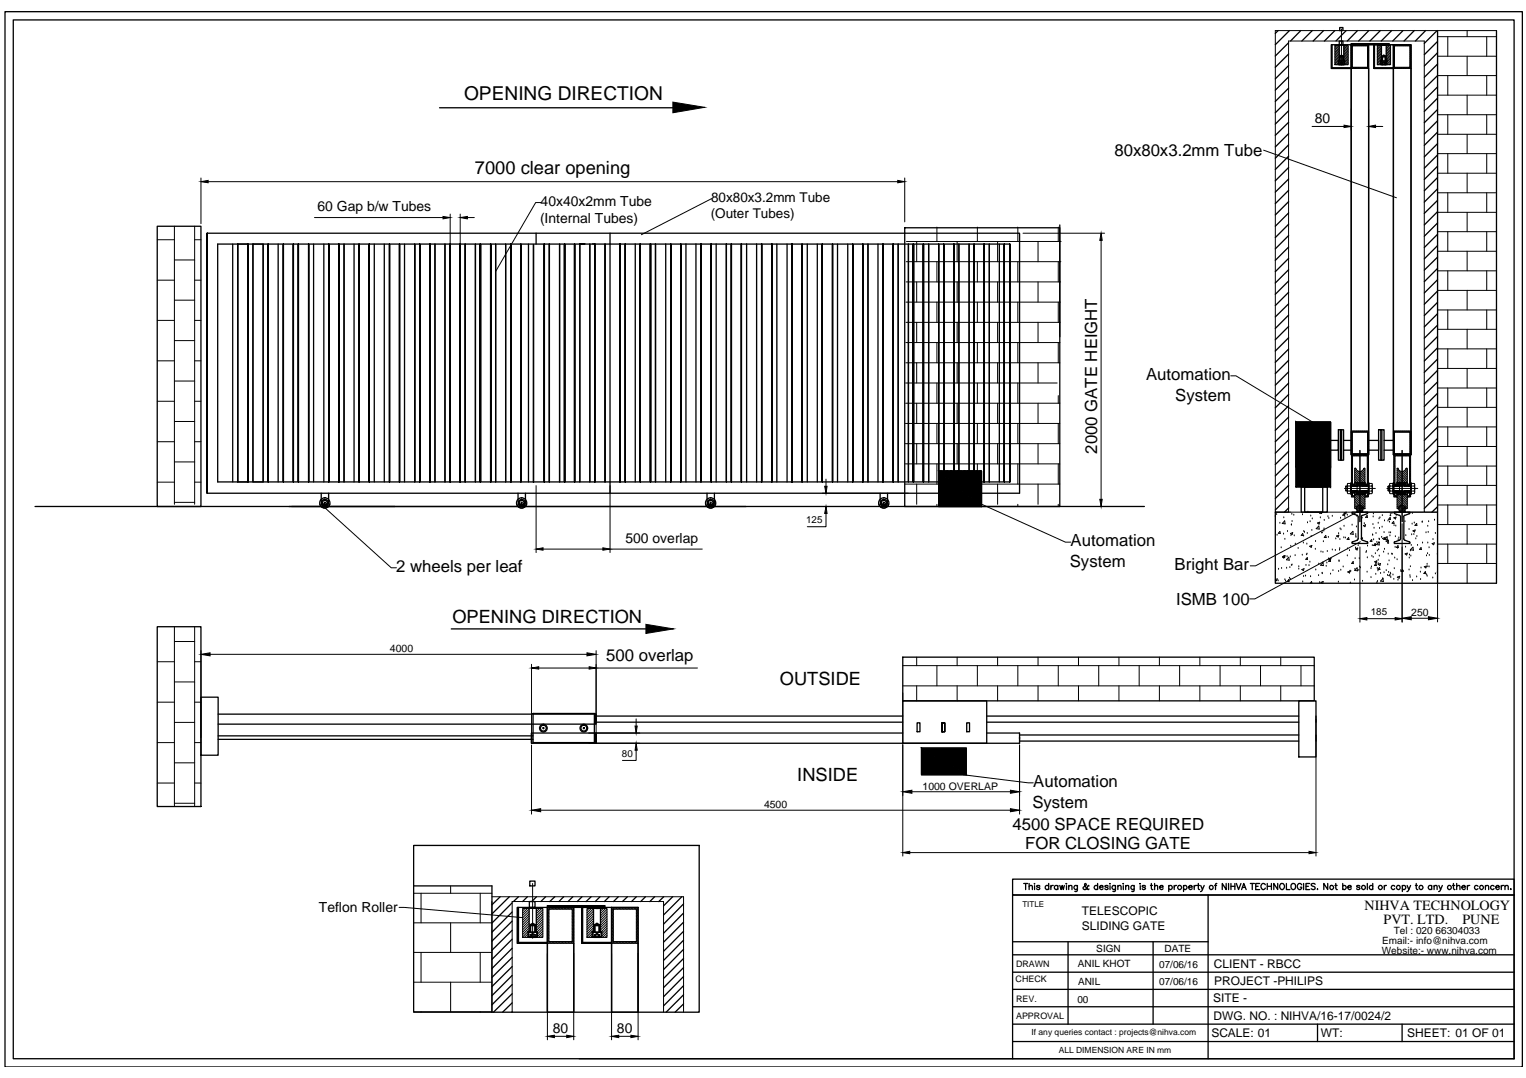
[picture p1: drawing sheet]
<svg xmlns="http://www.w3.org/2000/svg" width="297mm" height="210mm" viewBox="0 0 297 210" stroke-linecap="round" stroke-linejoin="round" font-family="sans-serif">
<defs><g id="words">
<text font-size="3.7" x="90.3" y="19.4">OPENING DIRECTION</text>
<g font-size="3.6">
<text x="92.5" y="33.9">7000 clear opening</text>
<text x="88.1" y="121.3">OPENING DIRECTION</text>
<text x="151.8" y="133.3">OUTSIDE</text>
<text x="155.2" y="152.1">INSIDE</text>
</g>
<g font-size="3.3">
<text x="216.9" y="30.4">80x80x3.2mm Tube</text>
<text x="223.1" y="74">Automation</text>
<text x="228.8" y="78">System</text>
<text x="213.6" y="88.3" transform="rotate(-90 213.6 88.3)">2000 GATE HEIGHT</text>
<text x="208.4" y="106.4">Automation</text>
<text x="77.1" y="111.4">2 wheels per leaf</text>
<text x="208.2" y="110.3">System</text>
<text x="228.6" y="111">Bright Bar</text>
<text x="228.9" y="117.8">ISMB 100</text>
<text x="118" y="128.7">500 overlap</text>
<text x="201.1" y="153.3">Automation</text>
<text x="197.1" y="161.6">4500 SPACE REQUIRED</text>
<text x="201" y="157.3">System</text>
<text x="199.6" y="165.3">FOR CLOSING GATE</text>
</g>
<g font-size="2.8">
<text x="265.6" y="177.1">NIHVA TECHNOLOGY</text>
<text x="269.3" y="180">PVT. LTD.</text>
<text x="284.7" y="180">PUNE</text>
</g>
<g font-size="2.7">
<text x="255.9" y="23.9">80</text>
<text x="61.8" y="41.1">60 Gap b/w Tubes</text>
<text x="105.2" y="40.2">40x40x2mm Tube</text>
<text x="105.1" y="43.5">(Internal Tubes)</text>
<text x="121.8" y="105.6">500 overlap</text>
<text x="62.1" y="177.7">Teflon Roller</text>
<text x="107.6" y="201.1">80</text>
<text x="120.1" y="201.1">80</text>
</g>
<g font-size="2.6">
<text x="138.4" y="39.4">80x80x3.2mm Tube</text>
<text x="138.3" y="42.5">(Outer Tubes)</text>
</g>
<g font-size="2.3">
<text x="210.6" y="178.2">TELESCOPIC</text>
<text x="210.6" y="181">SLIDING GATE</text>
<text x="236.3" y="188.5">CLIENT - RBCC</text>
<text x="236.3" y="191.8">PROJECT -PHILIPS</text>
<text x="236.1" y="195.2">SITE -</text>
<text x="235.8" y="201.9">SCALE: 01</text>
<text x="236.2" y="198.5">DWG. NO. : NIHVA/16-17/0024/2</text>
<text x="257.1" y="201.9">WT:</text>
<text x="273.9" y="201.9">SHEET: 01 OF 01</text>
</g>
<g font-size="2">
<text x="274.7" y="120">250</text>
<text x="75.9" y="127">4000</text>
<text x="179.6" y="153.8">1000 OVERLAP</text>
<text x="148.7" y="157.4">4500</text>
</g>
<g font-size="1.9">
<text x="156.9" y="101.8">125</text>
<text x="266.8" y="119.7">185</text>
<text x="121.1" y="147.3">80</text>
<text x="213.4" y="185.4">SIGN</text>
<text x="226.7" y="185.4">DATE</text>
<text x="269" y="185.7">Website:- www.nihva.com</text>
<text x="269" y="183.8">Email:- info@nihva.com</text>
<text x="271.3" y="181.9">Tel : 020 66304033</text>
<text x="209.8" y="188.4">ANIL KHOT</text>
<text x="209.8" y="191.8">ANIL</text>
<text x="225.6" y="188.4">07/06/16</text>
<text x="225.6" y="191.8">07/06/16</text>
<text x="209.7" y="195.2">00</text>
</g>
<g font-size="1.7">
<text x="197.7" y="191.3">CHECK</text>
<text x="197.8" y="188.3">DRAWN</text>
<text x="197.8" y="195.1">REV.</text>
<text x="197.8" y="198.4">APPROVAL</text>
<text x="200.8" y="201.6">If any queries contact : projects@nihva.com</text>
<text x="206.1" y="205">ALL DIMENSION ARE IN mm</text>
</g>
<text font-size="1.6" x="199" y="176.6">TITLE</text>
</g></defs>
<!-- layer: 0 -->
<g fill="none" stroke="#000" stroke-width=".25">
<path d="M1 2.3h295.3v205.5h-295.3zM2.6 3.9h292.1v202.2h-292.1zM248.8 6l-.6 .5M250.8 8.3l-2.6 2.6M250.8 10.5l-2.6 2.6M250.8 12.8l-2.6 2.6M250.8 15l-2.6 2.6M250.8 17.2l-2.6 2.6M250.8 19.4l-2.6 2.6M251 6l-2.8 2.7M253.2 6l-2 2M255.4 6l-2 2"/>
<path d="M257.6 6l-2 2M259.2 8.7h3.8v4.6h-3.8zM259.2 8.7v4.6h3.8v75.2M259.3 8.7v4.5h3.7M259.8 6l-2 2M260.5 11.8h.1M260.5 11.8v.8M260.6 12.5h1.1M260.6 11.9v.6M260.7 8h.7v.7h-.7zM260.7 8.8v3M260.8 11h.7l-.4-.3-.3 .3v.9"/>
<path d="M260.8 11.8l-.2 .1h1.1l-.2-.1M260.8 5.4h.6v.6h-.6zM260.8 12.2h.7M260.8 12.2v.4M260.8 12.2l.3-.1 .4 .1M260.9 11h.5M261 12.2v.4M261.3 12.2v.4M261.4 11l.1 .1h-.7l.1-.1v.9M261.4 11v.9M261.5 12.2v.4M261.5 11v.9"/>
<path d="M261.6 8.8v3M261.7 11.9l-.1 .7-1-.1M261.7 11.8v.8M262 6l-1.9 2M263 8.5h7.4v.2h-7.4zM263 8.7h3.4v79.8h-3.4zM264.2 6l-1.9 2M266.4 13.3v75.2M266.4 6l-1.9 2M267.4 8.7h3.8v4.6h-3.8zM267.4 8.7v4.6h3.8v75.2M267.5 8.7v4.5h3.7"/>
<path d="M268.7 6l-2 2M268.8 11.8v.8M268.9 11.9v.6M268.9 12.5h1M268.9 8.8v3M269 11h.7l-.3-.3-.4 .3v.9M269 11.8l-.2 .1h1.2l-.3-.1M269.1 12.2v.4M269.1 12.2l.3-.1 .3 .1M269.1 12.2h.6M269.1 11h.5M269.2 12.2v.4"/>
<path d="M269.2 8.7h.4v.1h-.4zM269.5 12.2v.4M269.6 11l.1 .1h-.7l.1-.1v.9M269.6 11v.9M269.7 11v.9M269.7 12.2v.4M269.8 8.8v3M269.9 11.9l-.1 .7-.9-.1M270 11.8h.1M270 11.8v.8M270.9 6l-2 2M271.2 8.7h3.5v79.8h-3.5z"/>
<path d="M273.1 6l-2 2M274.7 13.3v75.2M275.3 6l-2 2M277.5 6l-2 2M279.7 6l-2.5 2.5M279.8 8.1l-2.6 2.6M279.8 10.3l-2.6 2.6M279.8 12.5l-2.6 2.6M279.8 14.7l-2.6 2.6M279.8 16.9l-2.6 2.6M279.8 19.1l-2.6 2.6M279.8 6v107.6"/>
<path d="M291.3 6v107.6h-11.5M85.6 21h45.3M250.8 21.6l-2.6 2.6M250.8 23.8l-2.6 2.6M250.8 26l-2.6 2.6M250.8 28.2l-2.6 2.6M250.8 30.4l-2.6 2.6M250.8 32.6l-2.6 2.6M250.8 34.9l-2.6 2.5M250.8 37.1l-2.6 2.6M250.8 39.3l-2.6 2.6M279.8 21.3l-2.6 2.6"/>
<path d="M279.8 23.5l-2.6 2.6M279.8 25.7l-2.6 2.6M279.8 28l-2.6 2.6M279.8 30.2l-2.6 2.6M279.8 32.4l-2.6 2.6M279.8 34.6l-2.6 2.6M279.8 36.8l-2.6 2.6M279.8 39l-2.6 2.6M30.6 44.1h8.5v54.5h-8.5zM40.3 45.4v50.6v-50.6h158.2v50.6h-158.2zM42.4 47.5h154.2v46.3v-46.3v46.3h-154.2zM45.3 47.5v46.3"/>
<path d="M46.3 47.5h2v46.3h-2zM46.3 47.5v46.3M48.3 47.5v46.3zM49.2 47.5h2v46.3h-2zM49.2 47.5v46.3M51.2 47.5v46.3M52.2 47.5v46.3M54.1 47.5v46.3M55.2 47.5v46.3M57.1 47.5v46.3M58.1 47.5v46.3zM60.1 47.5v46.3"/>
<path d="M61 47.5v46.3M63 47.5v46.3M64 47.5v46.3M66 47.5v46.3M67 47.5v46.3M68.9 47.5v46.3M69.9 47.5v46.3M71.9 47.5v46.3M72.9 47.5v46.3M74.8 47.5v46.3M75.8 47.5v46.3M77.8 47.5v46.3"/>
<path d="M78.7 47.5v46.3M80.7 47.5v46.3v-46.3M81.7 47.5v46.3M83.7 47.5v46.3M84.7 47.5v46.3M86.6 47.5v46.3M87.6 47.5v46.3M89.6 47.5v46.3M90.6 47.5v46.3M92.5 47.5v46.3M93.5 47.5v46.3zM93.5 47.5v46.3"/>
<path d="M95.5 47.5v46.3M96.5 47.5v46.3M98.4 47.5v46.3M99.4 47.5v46.3M101.4 47.5v46.3M102.9 47.5v46.3M103.8 47.6v46.3v-46.3M104.4 45.4v2.1M106 47.5v46.3v-46.3M106 47.5v46.3M106.9 47.5v46.3M108.9 47.5v46.3"/>
<path d="M109.9 47.5v46.3M111.8 47.5v46.3M112.9 47.5v46.3M113.8 47.5h-.9h.9M114.8 47.5v46.3M115.3 47.5h.5M115.8 47.5v46.3M117.8 47.5v46.3M118.7 45.4v50.6M120.7 47.5v46.3v-46.3M121.7 47.5v46.3M123.7 47.5v46.3"/>
<path d="M124.6 47.5v46.3M126.6 47.5v46.3M127.6 47.5v46.3M129.6 47.5v46.3M130.6 47.5v46.3M132.5 47.5v46.3M133.5 47.5v46.3M135.5 47.5v46.3M136.4 47.5v46.3M138.4 47.5v46.3M139.4 47.5v46.3M141.4 47.5v46.3v-46.3"/>
<path d="M142.4 47.5v46.3M144.3 47.5v46.3M145.3 47.5v46.3M147.3 47.5v46.3M148.3 47.5v46.3M150.2 47.5v46.3M151.2 47.5v46.3M153.2 47.5v46.3M154.2 47.5v46.3zM156.1 47.5v46.3M157.1 47.5v46.3M159.1 47.5v46.3"/>
<path d="M160.1 47.5v46.3M162.1 47.5v46.3M163 47.5v46.3M165 47.5v46.3M166 47.5v46.3M167.9 47.5v46.3M169 47.5v46.3M170.9 47.5v46.3M171.9 47.5v46.3M173.9 47.5v46.3M174.8 47.5v46.3M176.1 44.4h30.2v54.2h-30.2z"/>
<path d="M176.8 47.5v46.3M177.8 47.5v46.3M177.8 47.5v46.3zM179.7 47.5v46.3M180.8 47.5v46.3M182.7 47.5v46.3v-46.3M182.7 47.5v46.3M183.7 47.5v46.3M185.7 47.5v47.2M186.6 47.5v46.3M188.6 47.5v46.3M189.6 47.5v46.3"/>
<path d="M191.6 47.5v46.3M192.6 47.5v46.3M194.5 47.5v46.3M195.5 47.5v46.3M206.3 43.8v21.8M250.8 41.5l-2.6 2.6M250.8 43.7l-2.6 2.6M250.8 45.9l-2.6 2.6M250.8 48.1l-2.6 2.6M250.8 50.3l-2.6 2.6M250.8 52.5l-2.6 2.6M250.8 54.7l-2.6 2.6"/>
<path d="M250.8 56.9l-2.6 2.6M250.8 59.2l-2.6 2.5M279.8 41.2l-2.6 2.6M279.8 43.4l-2.6 2.6M279.8 45.6l-2.6 2.6M279.8 47.8l-2.6 2.6M279.8 50.1l-2.6 2.5M279.8 52.3l-2.6 2.5M279.8 54.5l-2.6 2.6M279.8 56.7l-2.6 2.6M279.8 58.9l-2.6 2.6M250.8 61.4l-2.6 2.6"/>
<path d="M250.8 63.6l-2.6 2.6M250.8 65.8l-2.6 2.6M250.8 68l-2.6 2.6M250.8 70.2l-2.6 2.6M250.8 72.4l-2.6 2.6M250.8 74.6l-2.6 2.6M250.8 76.8l-2.6 2.6M250.8 79l-2.6 2.6M279.8 61.1l-2.6 2.6M279.8 63.3l-2.6 2.6M279.8 65.5l-2.6 2.6M279.8 67.7l-2.6 2.6"/>
<path d="M279.8 69.9l-2.6 2.6M279.8 72.1l-2.6 2.6M279.8 74.4l-2.6 2.5M279.8 76.6l-2.6 2.5M279.8 78.8l-2.6 2.6M6.8 98.6h216M62.3 98.1a.99 .99 0 0 0 .9 .8 .99 .99 0 0 0 1-.8M62.5 96v1.6l.5 .6h.4l.6-.6v-1.6M62.6 97.8v.1M62.6 98.2l.1 .2M62.6 98v.2M62.6 97.6v.2"/>
<path d="M62.7 97.5l-.1 .1M62.7 98.4l.1 .1M62.7 98.4l.2 .1M62.8 98.1l.4 .3 .5-.3M62.8 98.5l.3 .1M62.8 97.4l-.1 .1M62.9 97.3h.1M62.9 98.5l.1 .1M63.1 97.3h.1M63.2 97.2l.2 .1M63.3 98.6h-.1M63.4 97.3h.1"/>
<path d="M63.5 98.5l-.4 .1M63.5 98.5v.1M63.6 97.4h.1M63.6 98.5h-.1M63.7 98.4l-.1 .1M63.7 97.5l.1 .1M63.8 98.2l-.1 .2M63.8 97.6l.1 .1M63.9 98.2h-.1M63.9 97.8v.1M63.9 97.9h.1M63.9 98v.1"/>
<path d="M100.6 98.1a.99 .99 0 0 0 .9 .8 .99 .99 0 0 0 1-.8M100.8 96v1.6l.5 .6h.5l.5-.6v-1.6M100.9 98.2l.1 .1M100.9 97.8v.1M100.9 98v.2M100.9 97.6v.2M101 98.3l.3 .2M101 97.5v.1M101.1 98.1l.4 .3 .5-.3M101.2 97.4l-.1 .1M101.2 98.5l.3 .1M101.2 97.3h.1"/>
<path d="M101.3 98.5l.1 .1M101.4 97.3h.1M101.6 97.2l.1 .1M101.6 98.6h-.1M101.7 97.3h.2M101.8 98.5l-.2 .1M101.9 98.5l-.1 .1M101.9 97.4h.1M102 98.5h-.1M102.1 97.5l.1 .1M102.1 98.3l-.2 .2M102.1 98.3v.1"/>
<path d="M102.2 97.6v.1M102.2 98.2h.1M102.2 97.8v.1M102.2 97.9h.1M102.2 98v.3M106 93.8v-46.3v46.3M109.9 93.8v-46.3v46.3M121.7 93.8v-46.3v46.3M137.4 98.1a.99 .99 0 0 0 .9 .8 .99 .99 0 0 0 1-.8M137.6 96v1.6l.5 .6h.5l.5-.6v-1.6M137.7 98l.1 .3M137.7 97.8v.1"/>
<path d="M137.8 98.3l.2 .2M137.8 97.6l-.1 .2M137.8 97.5v.1M137.9 98.1l.4 .3 .5-.3M138 97.4l-.1 .1M138 97.3h.1M138 98.5l.3 .1M138.1 98.5l.2 .1M138.2 97.3h.1M138.3 97.2l.2 .1M138.4 98.6h-.1M138.6 97.3h.1"/>
<path d="M138.6 98.5l-.2 .1M138.7 98.5l-.1 .1M138.7 97.4h.1M138.9 97.5v.1M138.9 97.6l.1 .1M139 98.2l-.3 .3M139 97.9h.1M139 98.2h-.1M139 97.8v.1M139 98v.1M171.1 98.1a.99 .99 0 0 0 .9 .8 .99 .99 0 0 0 1-.8M171.3 96v1.6l.5 .6h.5l.5-.6v-1.6"/>
<path d="M171.4 98.2l.1 .1M171.4 97.8v.1M171.4 98v.2M171.4 97.6v.2M171.5 98.3l.2 .2M171.5 97.5v.1M171.6 98.1l.4 .3 .5-.3M171.7 98.5h.1M171.7 97.4l-.1 .1M171.7 98.5l.1 .1M171.7 97.3h.1M171.8 98.5l.1 .1"/>
<path d="M171.9 98.6h.1M171.9 97.3h.1M172 97.2l.2 .1M172.1 98.6h-.1M172.2 97.3h.1M172.3 98.5v.1M172.4 97.4h.1M172.5 98.5l-.4 .1M172.6 97.5v.1M172.6 98.3l-.2 .2M172.6 98.3v.1M172.6 98.2v.1"/>
<path d="M172.6 97.6l.1 .1M172.7 97.8v.1M172.7 97.9h.1M172.7 98v.1M182.7 91.7h8.4v6.9h-8.4zM183 91.8l.2-.1 .1 .2-.1 .2-.2-.1M183 94.8l.2-.1 .1 .2-.1 .2-.2-.1M183.3 94.8h.3M183.3 94.8l-.2-.1-.1 .3h.6M183.6 92.1h-.3M183.6 91.8h-.6v.2h.3M183.6 91.8l.2-.1 .2 .2-.2 .2-.2-.1"/>
<path d="M183.6 94.8l.2-.1 .2 .2-.2 .2-.2-.1M183.9 91.8l-.2-.1-.1 .2 .1 .2 .2-.1M183.9 94.8l-.2-.1-.1 .2 .1 .2 .2-.1M184 91.8h.6l-.1 .3-.2-.1M184 94.8h.3M184.3 94.8l.2-.1 .1 .3h-.6M184.3 92.1h-.3M184.6 91.8l-.2-.1-.2 .2 .2 .2 .2-.1M184.6 94.8l-.2-.1-.2 .2 .2 .2 .2-.1M184.6 91.8h.3M184.6 94.8h.3M184.9 92.1h-.3"/>
<path d="M184.9 95h-.3M184.9 91.8l.3-.1 .1 .2-.1 .2-.3-.1M184.9 94.8l.3-.1 .1 .2-.1 .2-.3-.1M185.3 91.8l-.3-.1-.1 .2 .1 .2 .3-.1M185.3 94.8l-.3-.1-.1 .2 .1 .2 .3-.1M185.3 91.8h.6l-.1 .3-.2-.1M185.3 94.8h.3M185.6 94.8l.2-.1 .1 .3h-.6M185.6 92.1h-.3M185.9 91.8l-.2-.1-.2 .2 .2 .2 .2-.1M185.9 94.8l-.2-.1-.2 .2 .2 .2 .2-.1M185.9 91.8h.3"/>
<path d="M185.9 94.8h.3M186.2 92.1h-.3M186.2 95h-.3M186.3 91.8l.2-.1 .1 .2-.1 .2-.2-.1M186.3 94.8l.2-.1 .1 .2-.1 .2-.2-.1M186.6 94.8h.3M186.6 94.8l-.2-.1-.1 .3h.6M186.9 92.1h-.3M186.9 91.8h-.6v.2h.3M186.9 91.8l.2-.1 .1 .2-.1 .2-.2-.1M186.9 94.8l.2-.1 .1 .2-.1 .2-.2-.1M187.2 91.8l-.2-.1-.1 .2 .1 .2 .2-.1"/>
<path d="M187.2 94.8l-.2-.1-.1 .2 .1 .2 .2-.1M187.2 91.8h.3M187.2 94.8h.3M187.5 92.1h-.3M187.5 95h-.3M187.6 91.8l.2-.1 .1 .2-.1 .2-.2-.1M187.6 94.8l.2-.1 .1 .2-.1 .2-.2-.1M187.9 94.8h.3M187.9 94.8l-.2-.1-.1 .3h.6M188.2 92.1h-.3M188.2 91.8h-.6v.2h.3M188.2 91.8l.2-.1 .2 .2-.2 .2-.2-.1"/>
<path d="M188.2 94.8l.2-.1 .2 .2-.2 .2-.2-.1M188.5 91.8l-.2-.1-.1 .2 .1 .2 .2-.1M188.5 94.8l-.2-.1-.1 .2 .1 .2 .2-.1M188.6 91.8h.6l-.1 .3-.2-.1M188.6 94.8h.2M188.8 92.1h-.2M188.9 94.8l.2-.1 .1 .3h-.6M189 91.8h.3M189 94.8h.3M189.3 92.1h-.3M189.3 95h-.3M189.4 91.8l.2-.1 .1 .2-.1 .2-.2-.1"/>
<path d="M189.4 94.8l.2-.1 .1 .2-.1 .2-.2-.1M189.7 94.8h.2M189.7 94.8l-.3-.1v.3h.5M189.9 92.1h-.2M189.9 91.8h-.5v.2h.3M190 91.8l.2-.1 .1 .2-.1 .2-.2-.1M190 94.8l.2-.1 .1 .2-.1 .2-.2-.1M190.3 91.8l-.2-.1-.2 .2 .2 .2 .2-.1M190.3 94.8l-.2-.1-.2 .2 .2 .2 .2-.1M190.3 91.8h.3M190.3 94.8h.3M190.6 92.1h-.3"/>
<path d="M190.6 95h-.3M190.6 94.9l.2-.2 .2 .1v.2l-.3 .1M190.8 91.7l.2 .1v.2l-.2 .1-.2-.2M190.9 94.7l-.2 .1v.2l.2 .1 .1-.2M191 91.9l-.1-.2-.2 .1v.2l.2 .1M250.8 81.2l-2.6 2.6M250.8 83.5l-2.6 2.5M250.8 85.7l-2.6 2.6M250.8 87.9l-2.6 2.6M250.8 90.1l-2.6 2.6M250.8 92.3l-2.6 2.6M250.8 94.5l-2.6 2.6"/>
<path d="M250.8 96.7l-2.6 2.6M250.8 98.9l-.8 .8M251.1 99.7h-2.9v13.9h31.6M252.3 82.2h6.7v8.7h-6.7zM252.3 82.2h6.7v12.6h-6.7zM253.3 94.8h5.1v4.9h-5.1zM254 94.8h3.5v4.9h-3.5zM259 85.8h1.5v1.9h-1.5M260.5 83.7h.7v5.9h-.7zM260.9 83.7h.6v5.9h-.6zM261.5 85.8h1.5M261.5 87.7h1.5"/>
<path d="M263.2 99.9l.1 .1M263.2 99.9v-.2h3v.2M263.3 95.6v.4h.1v-.4v.4h.3v-.3v.6M263.4 95.6h.9l-.6 .1M263.7 94l1 .6h-1l1-.6M263.7 94v.6v-.3h-.3v.3v-.3h-.1v.3M263.7 96.3l1-.6h-1l1 .6M263.7 94h2M263.7 94.6h.6h-.9M263.7 96.3h2M264.7 94v.6v-.6M264.7 96.3v-.7v.7"/>
<path d="M264.7 94l1 .6h-1l1-.6M264.7 96.3l1-.6h-1l1 .6M265.7 94v.6v-.3h.3v.3v-.3h.1v.3M265.7 94.6h-.6h.9M266 95.6h-.9l.6 .1M266.1 95.6v.4h-.1v-.4v.4h-.3v-.3v.6M266.2 99.9l-.1 .1M266.4 85.8h2v1.9h-2M268.4 83.7h.6v5.9h-.6zM268.8 83.7h.6v5.9h-.6zM269.4 85.8h1.8M269.4 87.7h1.8"/>
<path d="M271.4 99.9l.1 .1M271.4 99.9v-.2h3v.2M271.5 95.6v.4h.2v-.4v.4h.2v-.3v.6M271.7 95.6h.8l-.6 .1M271.9 94l1 .6h-1l1-.6M271.9 94v.6v-.3h-.2v.3v-.3h-.2v.3M271.9 96.3l1-.6h-1l1 .6M271.9 94h2M271.9 94.6h.6h-.8M271.9 96.3h2M272.9 94v.6v-.6M272.9 96.3v-.7v.7"/>
<path d="M272.9 94l1 .6h-1l1-.6M272.9 96.3l1-.6h-1l1 .6M273.9 94v.6v-.3h.3v.3v-.3h.2v.3M273.9 94.6h-.6h.9M274.2 95.6h-.9l.6 .1M274.4 95.6v.4h-.2v-.4v.4h-.3v-.3v.6M274.4 99.9l-.1 .1M279.8 81l-2.6 2.6M279.8 83.2l-2.6 2.6M279.8 85.4l-2.6 2.6M279.8 87.6l-2.6 2.6M279.8 89.8l-2.6 2.6"/>
<path d="M279.8 92l-2.6 2.6M279.8 94.2l-2.6 2.6M279.8 96.4l-2.6 2.6M279.8 98.7l-1.1 1M263.3 100l.9 .4M264.2 100.3l.2 .4v4.2l-.2 .3M264.2 105.2l-.9 .3-.1 .3h3v-.2M265 104.9l.2 .3M265 100.7v4.2M265.2 100.3l-.2 .3M265.2 105.2l1 .4M266.1 100l-.9 .4"/>
<path d="M271.5 100l.9 .3 .2 .4v4.2l-.2 .3-1 .3v.3h3v-.2M274.3 105.5l.1 .1M274.4 100l-1 .3-.2 .3 .1 4.5 1.1 .4M30.6 122h8.5v35h-8.5zM39.1 135.7h3.4v11.4h-3.4zM42.5 139.1h73.5v1.9h-73.5M87.8 122.5h37.9M103.8 138.9h11.9v5.7h-11.9zM115.8 138.9v2zM116 139.9v.3M116 139.4h59.7M175.7 128h80.1v8.5h-80.1z"/>
<path d="M175.7 136.5h16.4v8.2h-16.4zM192.1 139.4h60.7M252.8 136.5h3.4v10.9h-3.4zM256.2 139.4v1.2M42.5 144h61.3M42.5 143.3h61.3M103.5 142.7v2h95v-2h-6.4M103.5 142.7v2zM103.5 142.7h72.2M116 142.7v2zM116 140.6h59.7M178.5 140.7h.6v1.8h-.6z"/>
<path d="M179.4 145.7h8.7v5.2h-8.7zM183.3 140.7h.6v1.8h-.6h.6v-1.8h-.6v1.8zM188.2 140.7h.5v1.8h-.5zM192.1 140.6h60.7M198.5 143.1h54.3M198.5 144.3h54.3M256.2 143.1v1.2M80.5 164.6h55.6v32.5h-55.6zM80.5 172.5h15.3v24.6M97.4 174.6l-1.6 1.6M99.1 174.6l-3.3 3.4M99.7 175.8l-3.9 3.9"/>
<path d="M99.7 177.6l-3.9 3.9M99.7 179.4l-3.9 3.8M100.7 176.7h5.9v7h-5.9zM100.7 176.7v7h5.9v13.4M100.9 176.7v6.8h5.7M100.9 174.6l-1 .9M102.7 174.6l-1 .9M103 176.9v4.5M103 175.5h1.1v1.2h-1.1zM103.1 171.6h1v.9h-1zM104.4 176.9v4.5M104.4 174.6l-.9 .9"/>
<path d="M106.2 174.6l-.9 .9M106.6 176.3h11.1v.4h-11.1zM106.6 176.7h5.1v20.4h-5.1zM108 174.6l-1 .9M109.7 174.6l-.9 .9M111.5 174.6l-.9 .9M113.2 176.7h5.8v7h-5.8zM113.2 176.7v7h5.8v13.4M113.3 174.6l-.9 .9M113.4 176.7v6.8h5.6M115.1 174.6l-1 .9M115.5 176.9v4.5"/>
<path d="M116 176.7h.5v.2h-.5zM116.8 174.6l-.9 .9M116.9 176.9v4.5M118.6 174.6l-1 .9M119 176.7h5.2v20.4h-5.2zM120.4 174.6l-1 .9M122.1 174.6l-.9 .9M123.9 174.6l-1 .9M125.6 174.6l-.9 .9M127.4 174.6l-.9 .9M129.2 174.6l-1 .9M130.9 174.6l-1.7 1.8"/>
<path d="M132.7 174.6l-3.5 3.6M133.1 176l-3.9 3.9M133.1 177.8l-3.9 3.9M133.1 179.6l-3.9 3.9M199.3 172h.7M199.6 172v1.2M200.3 172.6l.3-.2 .3 .1 .1 .7M200.3 172v1.2M201.3 172.1h.1M201.4 172.5v.7M202.4 172.6l-.2-.2-.4 .1v.2l.4 .1 .2 .2-.2 .2-.4-.2M204.1 172.6a.38 .38 0 0 0-.5-.1 .38 .38 0 0 0 0 .6 .38 .38 0 0 0 .5-.1"/>
<path d="M204.1 172v1.2M204.6 172.4v.8M205 172.4l-.3 .1-.1 .2M205.9 172.6a.38 .38 0 0 0-.5-.1 .38 .38 0 0 0 0 .6 .38 .38 0 0 0 .5-.1M205.9 172.4v.8M206.3 172.4l.2 .8 .3-.8 .2 .8 .2-.8M207.5 172.1h.1zM207.6 172.5v.7M208 172.6l.3-.2 .3 .1 .1 .7M208 172.4v.8M209.7 172.4v1.1l-.5 .1M209.7 172.6a.38 .38 0 0 0-.5-.1 .38 .38 0 0 0 0 .6 .38 .38 0 0 0 .5-.1"/>
<path d="M212 172.5h-.2a.63 .63 0 0 1-.9 .6v-.4l.6-.4-.2-.3-.2 .2 .1 .3 .3 .5 .3 .2 .2-.1M213.7 172.6a.38 .38 0 0 0-.6-.1 .38 .38 0 0 0 0 .6 .38 .38 0 0 0 .6-.1M213.7 172v1.2M214 172.7h.7a.34 .34 0 0 0-.3-.3 .34 .34 0 0 0-.4 .3l.3 .5 .4-.2M215.7 172.6l-.2-.2-.4 .1v.2l.4 .1 .2 .2-.2 .2-.4-.2M216 172.1h.1M216.1 172.5v.7M217.1 172.4v1.1l-.5 .1M217.1 172.6a.38 .38 0 0 0-.5-.1 .38 .38 0 0 0 0 .6 .38 .38 0 0 0 .5-.1M217.6 172.6l.3-.2 .2 .1 .1 .7M217.6 172.4v.8M218.6 172.1h.1"/>
<path d="M218.7 172.5v.7M219.1 172.6l.3-.2 .3 .1v.7M219.1 172.4v.8M220.8 172.4l-.1 1.1-.4 .1M220.8 172.6a.36 .36 0 0 0-.6-.1 .36 .36 0 0 0 0 .6 .36 .36 0 0 0 .6-.1M221.9 172.1h.1zM222 172.5v.7M223 172.6l-.3-.2-.3 .1v.2l.4 .1 .2 .2-.3 .2-.4-.2M223.9 172.4h.4M224.1 172v1l.1 .1 .2 .1M224.7 172.6l.3-.2 .3 .1v.7M224.7 172v1.2"/>
<path d="M225.7 172.7h.7a.34 .34 0 0 0-.3-.3 .34 .34 0 0 0-.4 .3l.3 .5 .4-.2M227.5 172.6a.38 .38 0 0 1 .6-.1 .38 .38 0 0 1 0 .6 .38 .38 0 0 1-.6-.1M227.5 172.4v1.2M228.6 172.4v.8M229 172.4l-.3 .1-.1 .2M230.4 172.6a.38 .38 0 0 1 .5-.1 .38 .38 0 0 1 0 .6 .38 .38 0 0 1-.5-.1M230.4 172.4v1.2M231.4 172.7h.7a.39 .39 0 0 0-.5-.3 .39 .39 0 0 0-.3 .4 .39 .39 0 0 0 .3 .4l.5-.2M232.5 172.4v.8M232.9 172.4l-.3 .1-.1 .2M233.1 172.4h.4M233.3 172v1l.2 .2"/>
<path d="M233.7 172.4l.4 .8 .3-.8M234.1 173.2l-.4 .4M235.2 174.3v31.8M236.4 172.4h.4M236.9 172l-.3 .1v.1v1M238.7 172v1.2l-.8-1.2v1.2M239.1 172v1.2M239.6 172v1.2M239.6 172.6h.8M240.4 172v1.2M240.7 172l.4 1.2 .5-1.2M241.7 173.2l.4-1.2 .5 1.2"/>
<path d="M241.9 172.8h.5M243.4 172h.8M243.8 172v1.2M244.4 172.6h.5M245.2 172h-.8v1.2h.8M246.3 172.3a.44 .44 0 0 0-.5-.3 .44 .44 0 0 0-.4 .5v.2a.43 .43 0 0 0 .4 .5 .43 .43 0 0 0 .5-.3M246.7 172.6h.8M246.7 172v1.2M247.5 172v1.2M248.7 172v1.2l-.8-1.2v1.2M249.2 172.2l.1-.1a.55 .55 0 0 1 .7 .5 .55 .55 0 0 1-.7 .5l-.2-.4zM250.4 172v1.2h.7"/>
<path d="M251.5 172.1l.1-.1a.56 .56 0 0 1 .6 .7 .56 .56 0 0 1-.7 .4l-.2-.4v-.4zM253.4 172.3a.44 .44 0 0 0-.5-.3 .44 .44 0 0 0-.4 .5v.2a.43 .43 0 0 0 .4 .5 .43 .43 0 0 0 .5-.5h-.3M253.7 172v1.2M254.2 172.6h.5M254.9 172h-.7v1.2h.7M256 172.2l-.3-.2-.5 .2 .1 .2 .5 .2 .2 .3v.1l-.3 .2-.5-.2M256.5 173.1h.1M258.4 172v1.2l-.7-1.2v1.2M259.8 172.4h.5M260 172v1l.3 .2M261.4 172.6a.38 .38 0 0 1 .5-.1 .38 .38 0 0 1 0 .6 .38 .38 0 0 1-.5-.1M261.4 172v1.2"/>
<path d="M262.3 172.7h.7a.34 .34 0 0 0-.3-.3 .34 .34 0 0 0-.4 .3l.3 .5 .4-.2M264.7 172.6l-.2-.2-.4 .1v.2l.4 .1 .2 .2-.2 .2-.4-.2M266.1 172v1.2M267.2 172.6a.38 .38 0 0 0-.6-.1 .38 .38 0 0 0 0 .6 .38 .38 0 0 0 .6-.1M267.2 172v1.2M269.5 172.4v.8M269.9 172.4l-.3 .1-.1 .2M271.5 172.6a.38 .38 0 0 0-.6-.1 .38 .38 0 0 0 0 .6 .38 .38 0 0 0 .6-.1M273 172.6a.38 .38 0 0 1 .5-.1 .38 .38 0 0 1 0 .6 .38 .38 0 0 1-.5-.1M273 172.4v1.2M273.9 172.4l.3 .8 .4-.8M274.2 173.2l-.3 .4"/>
<path d="M275.5 172.4h.4M275.7 172v1l.3 .2M278.7 172.6a.38 .38 0 0 0-.6-.1 .38 .38 0 0 0 0 .6 .38 .38 0 0 0 .6-.1M278.7 172.4v.8M279.1 172.6l.3-.2 .3 .1v.7M279.1 172.4v.8M280.1 172.4l.3 .8 .4-.8M280.4 173.2l-.4 .4M282.7 172.4h.5M282.9 172v1l.3 .2M283.5 172.6l.3-.2 .3 .1 .1 .7M283.5 172v1.2"/>
<path d="M284.6 172.7h.6a.39 .39 0 0 0-.4-.3 .39 .39 0 0 0-.3 .4 .39 .39 0 0 0 .4 .4l.3-.2M285.6 172.4v.8M286.1 172.4l-.3 .1-.2 .2M287.7 172.6a.38 .38 0 0 0-.6-.1 .38 .38 0 0 0 0 .6 .38 .38 0 0 0 .6-.1M289.1 172.6l.3-.2 .3 .1 .1 .7M289.1 172.4v.8M290.8 172.6a.38 .38 0 0 0-.5-.1 .38 .38 0 0 0 0 .6 .38 .38 0 0 0 .5-.1M291.2 172.7h.6a.39 .39 0 0 0-.4-.3 .39 .39 0 0 0-.3 .4 .39 .39 0 0 0 .3 .4l.4-.2M292.2 172.4v.8M292.7 172.4l-.3 .1-.2 .2M292.9 172.6l.3-.2 .3 .1 .1 .7M292.9 172.4v.8"/>
<path d="M294 173.1h.1zM99.7 181.1l-3.9 3.9M99.7 182.9l-3.9 3.9M99.7 184.6l-3.9 4M99.7 186.4l-3.9 3.9M99.7 188.2l-3.9 3.9M99.7 189.9l-3.9 4M99.7 191.7l-3.9 4M99.7 193.5l-3.6 3.6M99.7 195.3l-1.9 1.8M99.7 197l-.1 .1M102.8 181.4v1.1"/>
<path d="M102.9 182.4h1.6M102.9 181.5v.9M103.2 180.1h1l-.5-.3-.5 .3v1.4M103.2 181.4h-.4v.1h1.8v-.1h-.4M103.2 182h1M103.2 182v.5M103.2 182l.5-.2 .5 .2M103.3 180.1h.8M103.5 182v.5M103.9 182v.5M104.1 180.1l.1 .1h-1l.1-.1v1.4M104.1 180.1v1.4"/>
<path d="M104.2 182v.5M104.2 180.1v1.4M104.5 181.5v.9l-.1 .1h-1.4l-.1-.1M104.6 181.4v1.1M111.7 183.7v13.4M115.3 181.4v1.1M115.4 181.5v.9M115.4 182.4h1.6M115.7 180.1h1l-.5-.3-.5 .3v1.4M115.7 181.4h-.4v.1h1.8v-.1h-.4M115.7 182v.5M115.7 182l.5-.2 .5 .2"/>
<path d="M115.7 182h1M115.8 180.1h.8M116 182v.5M116.5 182v.5M116.6 180.1l.1 .1h-1l.1-.1v1.4M116.6 180.1v1.4M116.7 182v.5M116.7 180.1v1.4M117 181.5v.9l-.2 .1h-1.2l-.2-.1M117.1 181.4v1.1M124.2 183.7v13.4M133.1 181.3l-3.9 3.9"/>
<path d="M133.1 183.1l-3.9 3.9M133.1 184.9l-3.9 3.9M133.1 186.6l-3.9 3.9M133.1 188.4l-3.9 3.9M133.1 190.1l-3.9 4M133.1 191.9l-3.9 4M133.1 193.7l-3.4 3.4M133.1 195.5l-1.7 1.6M197.1 196h97.6M197.1 192.6h97.6M197.1 189.3h97.6M197.1 185.9h97.6"/>
<path d="M197.1 183.4h38.1M197.1 199.4h97.6M207.9 183.4v16M224.5 183.4v16M256.5 199.4v3.4M272.9 199.4v3.4M112.7 206.1h182M197.1 206.1v-31.8h97.6h-97.6v-3.1h97.6v34.9M197.1 202.8h97.6"/>
<circle cx="63.2" cy="97.9" r=".99"/>
<circle cx="63.2" cy="97.9" r=".49"/>
<circle cx="63.2" cy="97.9" r=".11"/>
<circle cx="101.5" cy="97.9" r=".99"/>
<circle cx="101.5" cy="97.9" r=".49"/>
<circle cx="101.5" cy="97.9" r=".11"/>
<circle cx="138.3" cy="97.9" r=".99"/>
<circle cx="138.3" cy="97.9" r=".11"/>
<circle cx="138.3" cy="97.9" r=".49"/>
<circle cx="172" cy="97.9" r=".99"/>
<circle cx="172" cy="97.9" r=".11"/>
<circle cx="172" cy="97.9" r=".49"/>
<circle cx="183.2" cy="91.9" r=".06"/>
<circle cx="183.2" cy="94.9" r=".06"/>
<circle cx="183.8" cy="94.9" r=".06"/>
<circle cx="183.8" cy="91.9" r=".06"/>
<circle cx="184.4" cy="91.9" r=".06"/>
<circle cx="184.4" cy="94.9" r=".06"/>
<circle cx="185.1" cy="91.9" r=".06"/>
<circle cx="185.1" cy="94.9" r=".06"/>
<circle cx="185.7" cy="94.9" r=".06"/>
<circle cx="185.7" cy="91.9" r=".06"/>
<circle cx="186.4" cy="91.9" r=".06"/>
<circle cx="186.4" cy="94.9" r=".06"/>
<circle cx="187" cy="94.9" r=".06"/>
<circle cx="187" cy="91.9" r=".06"/>
<circle cx="187.7" cy="91.9" r=".06"/>
<circle cx="187.7" cy="94.9" r=".06"/>
<circle cx="188.4" cy="94.9" r=".06"/>
<circle cx="188.4" cy="91.9" r=".06"/>
<circle cx="188.8" cy="91.9" r=".06"/>
<circle cx="188.8" cy="94.9" r=".06"/>
<circle cx="189" cy="91.9" r=".06"/>
<circle cx="189" cy="94.9" r=".06"/>
<circle cx="189.5" cy="94.9" r=".06"/>
<circle cx="189.5" cy="91.9" r=".06"/>
<circle cx="190.1" cy="91.9" r=".06"/>
<circle cx="190.1" cy="94.9" r=".06"/>
<circle cx="190.8" cy="94.9" r=".06"/>
<circle cx="190.8" cy="91.9" r=".06"/>
<circle cx="105.8" cy="141.8" r=".74"/>
<circle cx="105.8" cy="141.8" r=".57"/>
<circle cx="105.8" cy="141.8" r=".11"/>
<circle cx="113.6" cy="141.8" r=".74"/>
<circle cx="113.6" cy="141.8" r=".57"/>
<circle cx="113.6" cy="141.8" r=".11"/>
<circle cx="229.6" cy="172.8" r=".39"/>
<circle cx="235.8" cy="172.8" r=".4"/>
<circle cx="259.2" cy="172.8" r=".39"/>
<circle cx="265.4" cy="172.8" r=".4"/>
<circle cx="268.7" cy="172.8" r=".39"/>
<circle cx="272.2" cy="172.8" r=".39"/>
<circle cx="276.6" cy="172.8" r=".39"/>
<circle cx="282.1" cy="172.8" r=".4"/>
<circle cx="288.4" cy="172.8" r=".39"/>
</g>
<!-- layer: object -->
<g fill="none" stroke="#000" stroke-width=".19">
<path d="M259.8 8.8h2.6v3.8h-2.6zM259.8 8.8v.1M260.1 8.8l-.3 .4M260.5 8.8l-.7 .7M260.5 11.8l-.7 .7M260.5 12.1l-.4 .5M260.5 12.4l-.1 .2M260.7 11.1l-.9 .8M260.7 11.7l-.1 .1M260.7 9l-.9 .8M260.7 9.3l-.9 .8M260.7 9.6l-.9 .8"/>
<path d="M260.7 9.8l-.9 .9M260.7 10.2l-.9 .8M260.7 10.5l-.9 .8M260.7 10.8l-.9 .8M260.7 11.4l-.9 .8M261.7 8.8l-.1 .2M262 8.8l-.4 .5M262.3 8.8l-.7 .8M262.4 9.9l-.8 .9M262.4 11.5l-.7 .6M262.4 12.4l-.2 .2M262.4 9l-.8 .8"/>
<path d="M262.4 9.3l-.8 .8M262.4 9.6l-.8 .9M262.4 10.2l-.8 .9M262.4 10.6l-.8 .8M262.4 10.9l-.8 .8M262.4 11.2l-.7 .6M262.4 11.8l-.7 .7M262.4 12.1l-.5 .5M263 8.7h3.4v4.6h-3.4zM263.1 8.7l-.1 .1M263.2 8.9h3v4.2h-3zM263.2 9l-.2 .2"/>
<path d="M263.2 9.2l-.2 .2M263.2 9.3l-.2 .3M263.2 9.6l-.2 .2M263.2 9.7l-.2 .2M263.2 9.9l-.2 .2M263.2 10.1l-.2 .2M263.2 10.3l-.2 .2M263.2 10.5l-.2 .2M263.2 10.7l-.2 .2M263.2 10.9l-.2 .2M263.2 11l-.2 .2M263.2 11.2l-.2 .3"/>
<path d="M263.2 11.4l-.2 .2M263.2 11.6l-.2 .2M263.2 11.8l-.2 .2M263.2 12l-.2 .2M263.2 12.2l-.2 .2M263.2 12.4l-.2 .2M263.2 12.6l-.2 .2M263.2 12.8l-.2 .2M263.2 12.9l-.2 .3M263.2 13.1l-.2 .2M263.3 8.7l-.3 .3M263.4 13.1l-.2 .2"/>
<path d="M263.5 8.7l-.3 .2M263.6 13.1l-.2 .2M263.7 8.7l-.3 .2M263.8 8.7l-.2 .2M263.8 13.1l-.2 .2M264 13.1l-.2 .2M264 8.7l-.2 .2M264.2 13.1l-.3 .2M264.2 8.7l-.2 .2M264.4 13.1l-.2 .2M264.4 8.7l-.2 .2M264.5 13.1l-.2 .2"/>
<path d="M264.6 8.7l-.2 .2M264.8 13.1l-.3 .2M264.8 8.7l-.2 .2M264.9 13.1l-.2 .2M265 8.7l-.2 .2M265.1 13.1l-.2 .2M265.2 8.7l-.2 .2M265.3 13.1l-.2 .2M265.3 8.7l-.2 .2M265.5 13.1l-.2 .2M265.6 8.7l-.3 .2M265.7 13.1l-.2 .2"/>
<path d="M265.7 8.7l-.2 .2M265.9 13.1l-.2 .2M265.9 8.7l-.2 .2M266.1 13.1l-.2 .2M266.1 8.7l-.2 .2M266.3 8.7l-.2 .2M266.4 11.5l-.2 .2M266.4 12.6l-.2 .2M266.4 13l-.3 .3M266.4 8.8l-.2 .2M266.4 9l-.2 .2M266.4 9.2l-.2 .2"/>
<path d="M266.4 9.4l-.2 .2M266.4 9.6l-.2 .2M266.4 9.8l-.2 .2M266.4 9.9l-.2 .2M266.4 10.1l-.2 .3M266.4 10.3l-.2 .2M266.4 10.5l-.2 .2M266.4 10.7l-.2 .2M266.4 10.9l-.2 .2M266.4 11.1l-.2 .2M266.4 11.3l-.2 .2M266.4 11.7l-.2 .2"/>
<path d="M266.4 11.8l-.2 .3M266.4 12.1l-.2 .2M266.4 12.2l-.2 .2M266.4 12.4l-.2 .2M266.4 12.8l-.2 .2M266.4 13.2l-.2 .1M268.1 8.8h2.6v3.8h-2.6zM268.4 8.8l-.3 .3M268.6 8.8l-.5 .6M268.8 12.1l-.5 .5M268.8 12.4l-.2 .2M268.9 8.9l-.8 .8"/>
<path d="M268.9 9.2l-.8 .9M268.9 9.5l-.8 .9M268.9 9.8l-.8 .9M268.9 10.1l-.8 .9M268.9 10.4l-.8 .8M268.9 10.7l-.8 .9M268.9 11l-.8 .9M268.9 11.3l-.8 .9M268.9 11.6l-.8 .9M269.9 8.8l-.1 .1M270.2 8.8l-.4 .4M270.5 8.8l-.7 .7"/>
<path d="M270.7 9.9l-.9 .8M270.7 12.3l-.3 .3M270.7 9l-.9 .8M270.7 9.3l-.9 .8M270.7 9.6l-.9 .8M270.7 10.2l-.9 .8M270.7 10.5l-.9 .8M270.7 10.8l-.9 .8M270.7 11.1l-.7 .7M270.7 11.4l-.7 .7M270.7 11.7l-.7 .7M270.7 12.1l-.6 .5"/>
<path d="M271.2 8.7h3.5v4.6h-3.5zM271.3 8.7l-.1 .1M271.4 8.9h3v4.2h-3zM271.4 9l-.2 .2M271.4 9.1l-.2 .2M271.4 9.3l-.2 .3M271.4 9.5l-.2 .2M271.4 9.7l-.2 .2M271.4 9.9l-.2 .2M271.4 10.1l-.2 .2M271.4 10.3l-.2 .2M271.4 10.4l-.2 .3"/>
<path d="M271.4 10.7l-.2 .2M271.4 10.8l-.2 .2M271.4 11l-.2 .2M271.4 11.2l-.2 .2M271.4 11.4l-.2 .2M271.4 11.6l-.2 .2M271.4 11.8l-.2 .2M271.4 12l-.2 .2M271.4 12.2l-.2 .2M271.4 12.3l-.2 .3M271.4 12.5l-.2 .3M271.4 12.7l-.2 .2"/>
<path d="M271.4 12.9l-.2 .2M271.4 13.1l-.2 .2M271.5 8.7l-.3 .3M271.7 13.1l-.3 .2M271.7 8.7l-.2 .2M271.8 13.1l-.2 .2M271.9 8.7l-.2 .2M272 13.1l-.2 .2M272.1 8.7l-.2 .2M272.2 13.1l-.2 .2M272.2 8.7l-.2 .2M272.4 13.1l-.2 .2"/>
<path d="M272.5 8.7l-.3 .2M272.6 13.1l-.2 .2M272.6 8.7l-.2 .2M272.8 13.1l-.2 .2M272.8 8.7l-.2 .2M273 13.1l-.2 .2M273 8.7l-.2 .2M273.2 8.7l-.2 .2M273.2 13.1l-.3 .2M273.3 13.1l-.2 .2M273.4 8.7l-.2 .2M273.5 13.1l-.2 .2"/>
<path d="M273.6 8.7l-.3 .2M273.7 13.1l-.2 .2M273.8 8.7l-.2 .2M273.9 13.1l-.2 .2M273.9 8.7l-.2 .2M274.1 13.1l-.2 .2M274.2 8.7l-.3 .2M274.3 13.1l-.2 .2M274.3 8.7l-.2 .2M274.5 8.7l-.2 .2M274.7 8.8l-.3 .2M274.7 9l-.3 .2"/>
<path d="M274.7 9.2l-.3 .2M274.7 9.3l-.3 .3M274.7 9.6l-.3 .2M274.7 9.7l-.3 .2M274.7 9.9l-.3 .2M274.7 10.1l-.3 .2M274.7 10.3l-.3 .2M274.7 10.5l-.3 .2M274.7 10.7l-.3 .2M274.7 10.9l-.3 .2M274.7 11.1l-.3 .2M274.7 11.2l-.3 .3"/>
<path d="M274.7 11.5l-.3 .2M274.7 11.6l-.3 .2M274.7 11.8l-.3 .3M274.7 12l-.3 .2M274.7 12.2l-.3 .2M274.7 12.4l-.3 .2M274.7 12.6l-.3 .2M274.7 12.8l-.3 .2M274.7 12.9l-.4 .4M274.7 13.2l-.3 .1M291.3 6h-43.1v93.7h2.6v-91.7h26.4v91.7h2.6v-91.7M251.1 99.7h28.7"/>
<path d="M262 94.7v.8h.3M262 94.7h.3M262 95.5v.1M262 94.6h.3M262 95.6h.3M262 94.6v1M262 94.6v.1M262.3 94.4v1.5M262.4 94.1l-.1 1 .1 .5M262.4 95.6v.5M262.4 96.1h.4M262.4 94.1h.4"/>
<path d="M262.4 94.6h.4M262.4 95.6h.4M262.8 94.1v.5M262.8 95.6v.5M262.8 94.6l.1 .5-.1 .5M262.9 94h.2v2.3h-.2zM262.9 94.4v1.5M263 83.9h3.4v4.6h-3.4zM263.1 94.6h3.3M263.1 95.6h3.3M263.1 94.7h1.1M263.1 95.5h1.1"/>
<path d="M263.1 83.9l-.1 .1M263.1 95.6v.1M263.2 88.5l-.1 .2M263.2 84.1h3v4.2h-3zM263.2 84.2l-.2 .2M263.2 84.4l-.2 .2M263.2 84.6l-.2 .2M263.2 84.8l-.2 .2M263.2 84.9l-.2 .3M263.2 85.1l-.2 .2M263.2 85.3l-.2 .2M263.2 85.5l-.2 .2"/>
<path d="M263.2 85.7l-.2 .2M263.2 85.9l-.2 .2M263.2 86.1l-.2 .2M263.2 86.3l-.2 .2M263.2 86.5l-.2 .2M263.2 86.6l-.2 .3M263.2 86.9l-.2 .2M263.2 87l-.2 .2M263.2 87.2l-.2 .2M263.2 87.4l-.2 .2M263.2 87.6l-.2 .2M263.2 87.8l-.2 .2"/>
<path d="M263.2 88l-.2 .2M263.2 88.2l-.2 .2M263.2 88.3l-.2 .2M263.3 94.6v-5.8h2.8v5.8M263.3 94.4l.2 .2M263.3 94.3l.3 .3M263.3 96h.1M263.3 95.7l.2 .3M263.3 93.1l-.2 .2M263.3 93.3l-.2 .2M263.3 94.1l-.2 .2M263.3 95.9l-.2 .2"/>
<path d="M263.3 96.1l-.2 .2M263.3 96.4l-.2 .2M263.3 83.9l-.3 .3M263.3 88.9l-.2 .2M263.3 90.8l-.2 .2M263.3 91l-.2 .2M263.3 89.2l-.2 .2M263.3 89.4l-.2 .2M263.3 89.6l-.2 .2M263.3 89.9l-.2 .2M263.3 90.1l-.2 .2M263.3 90.3l-.2 .2"/>
<path d="M263.3 90.6l-.2 .1M263.3 91.3l-.2 .2M263.3 91.5l-.2 .2M263.3 91.7l-.2 .2M263.3 91.9l-.2 .2M263.3 92.2l-.2 .2M263.3 92.4l-.2 .2M263.3 92.7l-.2 .2M263.3 92.9l-.2 .2M263.3 93.6l-.2 .2M263.3 93.8l-.2 .2M263.3 94.3l-.2 .2"/>
<path d="M263.3 94.5l-.2 .1M263.3 95.7l-.2 .2M263.3 94.6h.1M263.3 95.8l.1 .2M263.3 96.5l-.2 .3M263.4 94.3l.3 .3M263.4 95.6l.3 .3M263.4 88.3l-.2 .2M263.5 83.9l-.3 .2M263.5 94.3l.2 .2M263.5 95.6l.2 .2M263.5 96.5l-.2 .3"/>
<path d="M263.6 96.8h.1M263.6 96.5v.3M263.6 94.3l.1 .1M263.6 96l-.3-.4v.9h.4M263.6 88.3l-.5 .6M263.6 95.6l.1 .1M263.7 83.9l-.3 .2M263.7 92.9l1.1 1.1M263.7 92.6l1.4 1.4M263.7 92.2l1.8 1.8M263.7 91.8l2 2M263.7 91.5l2 2"/>
<path d="M263.7 97.1l2 1.9M263.7 96.4l2 2M263.7 94.3h.1M263.7 95.7v3.3M263.7 94h.1M263.7 93.6l.4 .4M263.7 93.2l.7 .8M263.7 98.8l.2 .2M263.7 98.5l.3 .3M263.7 98.2l.5 .4M263.7 97.8l.7 .7M263.7 97.4l1 1"/>
<path d="M263.7 94.6h.2M263.7 95.6l.1 .1M263.8 91.2h.1M263.8 83.9l-.2 .2M263.8 88.3l-.4 .5M263.8 95.6l.1 .1M263.9 88.5l-.2 .3M263.9 94.6h.1M263.9 99h-.1M263.9 91.2a.78 .78 0 0 0 .8 .6 .78 .78 0 0 0 .7-.6M263.9 99a.84 .84 0 0 1 .8-.6 .84 .84 0 0 1 .8 .6h.1M263.9 96.3l1.8 1.7"/>
<path d="M263.9 95.6l.1 .1M264 88.3l-.2 .2M264 94.6h.1M264 91.5l-.3-.3v3.4M264 83.9l-.2 .2M264.1 95.6l.1 .1M264.1 88.5l-.2 .3M264.1 94.6h.1M264.2 88.3l-.3 .2M264.2 94.6v1M264.2 83.9l-.2 .2M264.2 94.6h.1"/>
<path d="M264.2 95.6l.1 .1M264.2 91.7l1.5 1.4M264.2 99.6l-.1 .1M264.3 96.3l1.4 1.3M264.4 88.3l-.2 .2M264.4 83.9l-.2 .2M264.5 88.3l-.4 .5M264.6 83.9l-.2 .2M264.6 88.5l-.2 .3M264.6 98.4l-.5 .5M264.6 96.3l1.1 1M264.8 88.3l-.3 .2"/>
<path d="M264.8 91.8l.9 1M264.8 88.5l-.2 .3M264.8 98.4l-.8 .8M264.8 83.9l-.2 .2M264.9 88.3l-.2 .2M265 98.5l-.9 .8M265 83.9l-.2 .2M265 91.8l.7 .6M265 96.3l.7 .7M265.1 95.6l.1 .1M265.1 98.6l-.9 .9M265.1 88.3l-.2 .2"/>
<path d="M265.1 94.6h.1M265.2 83.9l-.2 .2M265.2 99.6l.1 .1M265.2 98.7l-.9 .9M265.2 91.6l.5 .5M265.2 95.6l.1 .1M265.3 94.6h.1M265.3 98.8l-.8 .9M265.3 88.3l-.5 .5M265.3 99.3l-.3 .4M265.3 99l-.6 .7M265.3 83.9l-.2 .2"/>
<path d="M265.3 96.3l.4 .3M265.3 95.6l.1 .1M265.4 91.4l.3 .3M265.4 94.6h.1M265.5 95.6l.1 .1M265.5 88.3l-.5 .5M265.5 91.2l.2 .2M265.5 94.6h.1M265.6 95.6l.1 .1-.1 3.3M265.6 83.9l-.3 .2M265.6 94.6h.1M265.6 91.2l.1 3.4"/>
<path d="M265.6 91.2h-.1M265.7 96.8h.7v-8.3h-3.3v8.3h.6l2 1.9M265.7 96.3h.1M265.7 94.3l.4 .3M265.7 95.6l.4 .4M265.7 88.3l-.4 .5M265.7 94.5l.1 .1M265.7 94.4l.2 .2M265.7 95.9v.1M265.7 95.8l.2 .2M265.7 95.7l.2 .3M265.7 83.9l-.2 .2"/>
<path d="M265.8 94.3l.3 .3M265.8 95.6l.3 .3M265.8 96.5v.3M265.9 96.5l-.1 .1M265.9 94.3l.2 .2M265.9 88.3l-.4 .5M265.9 95.6l.2 .2M265.9 83.9l-.2 .2M266 88.5l-.2 .3M266 94.3l.1 .1M266 95.6l.1 .1M266.1 88.3l-.2 .2"/>
<path d="M266.1 96.5l-.2 .3M266.1 83.9l-.2 .2M266.1 95.6h.1M266.1 95.6v.9h-.4M266.2 88.5l-.2 .3M266.3 83.9l-.2 .2M266.4 94h.1v2.3h-.1zM266.4 89.8l-.3 .2M266.4 90l-.3 .2M266.4 90.7l-.3 .3M266.4 91l-.3 .2M266.4 91.9l-.3 .2"/>
<path d="M266.4 92.8l-.3 .2M266.4 93.3l-.3 .2M266.4 94.2l-.3 .2M266.4 96.1l-.3 .2M266.4 96.3l-.3 .2M266.4 88.6l-.3 .2M266.4 88.9l-.3 .2M266.4 89.1l-.3 .2M266.4 89.4l-.3 .2M266.4 89.6l-.3 .2M266.4 90.3l-.3 .2M266.4 90.5l-.3 .2"/>
<path d="M266.4 91.2l-.3 .2M266.4 91.4l-.3 .2M266.4 91.7l-.3 .1M266.4 92.1l-.3 .2M266.4 92.4l-.3 .2M266.4 92.6l-.3 .2M266.4 93.1l-.3 .1M266.4 93.5l-.3 .2M266.4 93.8l-.3 .2M266.4 94l-.3 .2M266.4 94.4l-.3 .2M266.4 95.6l-.3 .2"/>
<path d="M266.4 95.8l-.3 .2M266.4 96.5l-.3 .3M266.4 84.1l-.2 .2M266.4 84.2l-.2 .2M266.4 84.4l-.2 .3M266.4 84.6l-.2 .2M266.4 84.8l-.2 .2M266.4 85l-.2 .2M266.4 85.2l-.2 .2M266.4 85.4l-.2 .2M266.4 85.5l-.2 .3M266.4 85.8l-.2 .2"/>
<path d="M266.4 85.9l-.2 .2M266.4 86.1l-.2 .2M266.4 86.3l-.2 .2M266.4 86.5l-.2 .2M266.4 86.7l-.2 .2M266.4 86.9l-.2 .2M266.4 87.1l-.2 .2M266.4 87.3l-.2 .2M266.4 87.4l-.2 .3M266.4 87.6l-.2 .3M266.4 87.8l-.2 .2M266.4 88l-.2 .2"/>
<path d="M266.4 88.2l-.3 .3M266.4 88.4l-.2 .1M266.5 94.6h.5M266.5 95.6h.5M267 94.1l.1 1-.1 .5M267 95.6v.5M267 94.1h-.5v2h.5M267.1 94.4v1.5M270.2 94.7v.8h.3M270.2 94.7h.3M270.2 95.5l.1 .1M270.3 94.6h.2"/>
<path d="M270.3 95.6h.2M270.3 94.6l-.1 .1M270.3 94.6v1M270.5 94.4v1.5M270.6 94.1l-.1 1 .1 .5M270.6 95.6v.5M270.6 94.1h.4l.1 .2-.1 1.3M270.6 95.6h.4l.1 .3-.1 .2h-.4M270.6 94.6h.5M271.2 94h.1v2.3h-.1zM271.2 94.4v1.5M271.2 83.9h3.5v4.6h-3.5z"/>
<path d="M271.3 94.5l.2-.2 .4 .3M271.3 95.9l.2-.2 .3 .3M271.3 83.9l-.1 .1M271.3 94.6h3.3M271.3 95.6h3.3M271.3 94.7h1.1M271.3 95.5h1.1M271.4 94.6l.1-.1 .2 .1M271.4 95.6l-.1 .1M271.4 84.1h3v4.2h-3zM271.4 84.2l-.2 .2M271.4 84.4l-.2 .2"/>
<path d="M271.4 84.5l-.2 .3M271.4 84.7l-.2 .2M271.4 84.9l-.2 .2M271.4 85.1l-.2 .2M271.4 85.3l-.2 .2M271.4 85.5l-.2 .2M271.4 85.7l-.2 .2M271.4 85.9l-.2 .2M271.4 86l-.2 .3M271.4 86.3l-.2 .2M271.4 86.4l-.2 .2M271.4 86.6l-.2 .3"/>
<path d="M271.4 86.8l-.2 .2M271.4 87l-.2 .2M271.4 87.2l-.2 .2M271.4 87.4l-.2 .2M271.4 87.6l-.2 .2M271.4 87.7l-.2 .3M271.4 88l-.2 .2M271.4 88.1l-.2 .2M271.4 88.3l-.2 .2M271.5 83.9l-.3 .3M271.5 94.6v-5.8h2.9v5.8M271.5 94.6h.1"/>
<path d="M271.5 94.4l.2 .2M271.5 89.2l-.2 .2M271.5 89.4l-.2 .2M271.5 90.3l-.2 .2M271.5 90.6l-.2 .2M271.5 90.8l-.2 .2M271.5 88.9l-.2 .2M271.5 89.6l-.2 .3M271.5 89.9l-.2 .2M271.5 90.1l-.2 .2M271.5 91l-.2 .3M271.5 91.3l-.2 .2"/>
<path d="M271.5 91.5l-.2 .2M271.5 91.7l-.2 .2M271.5 92l-.2 .2M271.5 92.2l-.2 .2M271.5 92.4l-.2 .3M271.5 92.7l-.2 .2M271.5 92.9l-.2 .2M271.5 93.1l-.2 .2M271.5 93.4l-.2 .2M271.5 93.6l-.2 .2M271.5 93.8l-.2 .3M271.5 94.1l-.2 .2"/>
<path d="M271.5 96l-.2 .1M271.5 96.2l-.2 .1M271.5 96.4l-.2 .2M271.5 95.8l.2 .2M271.6 96.5l-.2 .3M271.6 94.3l.4 .3M271.6 95.6l.3 .3M271.7 88.3l-.4 .4M271.7 88.5l-.4 .4M271.7 83.9l-.2 .2M271.7 94.3l.2 .2M271.7 95.6l.2 .2"/>
<path d="M271.8 96.5l-.2 .3M271.8 96.8h.1M271.8 88.3l-.2 .2M271.8 96.5v.3M271.8 94.3l.1 .1M271.9 96l-.4-.4v.9h.4M271.9 83.9l-.2 .2M271.9 95.6v.1M271.9 88.5l-.2 .3M271.9 92.7l1.4 1.3M271.9 92.3l1.7 1.7M271.9 92l2 1.9"/>
<path d="M271.9 91.6l2 2M271.9 91.3l2 1.9M271.9 97.2l1.3 1.3M271.9 96.8l2 2M271.9 96.5l2 2M271.9 98.9l.3 .1M271.9 96.8h-.6v-8.3h3.3v8.3h-.7M271.9 91.3v3.3M271.9 95.7v3.3M271.9 93.7l.3 .3M271.9 93.4l.7 .6M271.9 93l1 1"/>
<path d="M271.9 98.6l.3 .2M271.9 98.2l.5 .5M271.9 97.9l.7 .6M271.9 97.5l.9 .9-.5 .6M272 95.6l.1 .1M272 88.3l-.2 .2M272 99h.1M272 94.6h.1M272.1 96.3l1.8 1.8M272.1 83.9l-.2 .2M272.1 95.6l.1 .1M272.1 91.2h.1"/>
<path d="M272.1 88.5l-.2 .3M272.1 94.6h.1M272.1 99a.84 .84 0 0 1 .9-.6 .84 .84 0 0 1 .7 .6M272.2 88.3l-.2 .2M272.2 95.6l.1 .1M272.2 83.9l-.2 .2M272.2 94.6h.1M272.3 95.6l.1 .1M272.4 94.6h.1M272.4 96.3l1.5 1.5M272.4 88.3l-.2 .2M272.4 94.6v1"/>
<path d="M272.5 83.9l-.3 .2M272.5 95.6v.1M272.5 94.6h.1M272.5 99.6l-.2 .1M272.6 88.3l-.4 .5M272.6 83.9l-.2 .2M272.8 96.3l1.1 1.1M272.8 88.3l-.4 .5M272.8 83.9l-.2 .2M272.8 88.5l-.2 .3M272.9 91.8l1 1.1M273 88.3l-.2 .2"/>
<path d="M273 83.9l-.2 .2M273.1 88.5l-.3 .3M273.1 98.4l-.8 .8M273.1 96.3l.8 .8M273.2 83.9l-.2 .2M273.2 88.3l-.3 .2M273.2 91.8l.7 .7M273.2 98.5l-.8 .8M273.3 88.3l-.2 .2M273.4 98.6l-.9 .9M273.4 83.9l-.2 .2M273.4 94.6h.1"/>
<path d="M273.4 95.6l.1 .1M273.4 99.6l.2 .1M273.4 91.7l.5 .5M273.5 98.7l-.9 .9M273.5 96.3l.4 .4M273.5 95.6l.1 .1M273.5 88.3l-.4 .5M273.5 94.6h.1M273.6 98.8l-.9 .9M273.6 83.9l-.3 .2M273.6 99.3l-.4 .4M273.6 91.5l.3 .3"/>
<path d="M273.6 99l-.7 .7M273.6 95.6l.1 .1M273.6 94.6h.1M273.7 91.2a.79 .79 0 0 1-.8 .6 .79 .79 0 0 1-.8-.6h-.2M273.7 98.9l.2 .1M273.7 88.3l-.4 .5M273.7 91.3l.2 .2M273.7 95.6l.1 .1M273.7 91.2h.1M273.8 83.9l-.2 .2M273.8 88.5l-.2 .3M273.8 91.2h.1"/>
<path d="M273.8 99h.1M273.8 94.6h.1M273.8 96.3l.1 .1M273.9 95.6l.3 .4M273.9 94.6h.1M273.9 88.3l-.2 .2M273.9 94.3l.4 .3M273.9 95.6l.4 .4M273.9 83.9l-.2 .2M273.9 91.3v3.3M273.9 95.7v3.3M273.9 94.5l.2 .1"/>
<path d="M273.9 94.4l.3 .2M273.9 95.9l.1 .1M273.9 95.8l.2 .2M274 88.5l-.2 .3M274.1 94.3l.3 .3M274.1 95.6l.3 .3M274.1 96.5v.3M274.1 88.3l-.2 .2M274.1 96.5v.1M274.2 94.3l.2 .2M274.2 83.9l-.3 .2M274.2 95.6l.2 .2"/>
<path d="M274.2 88.5l-.2 .3M274.3 88.3l-.2 .2M274.3 94.3l.1 .1M274.3 83.9l-.2 .2M274.3 95.6l.1 .1M274.4 95.6v.9h-.5M274.4 95.6h.1M274.5 83.9l-.2 .2M274.6 96.3l-.4 .5M274.6 94h.1v2.3h-.1zM274.6 88.7l-.2 .1M274.6 88.9l-.2 .2"/>
<path d="M274.6 89.1l-.2 .2M274.6 89.4l-.2 .2M274.6 89.6l-.2 .2M274.6 89.8l-.2 .2M274.6 90l-.2 .2M274.6 90.3l-.2 .2M274.6 90.5l-.2 .2M274.6 90.7l-.2 .3M274.6 91l-.2 .2M274.6 91.2l-.2 .2M274.6 91.4l-.2 .2M274.6 91.7l-.2 .2"/>
<path d="M274.6 91.9l-.2 .2M274.6 92.1l-.2 .3M274.6 92.4l-.2 .2M274.6 92.6l-.2 .2M274.6 92.8l-.2 .2M274.6 93.1l-.2 .2M274.6 93.3l-.2 .2M274.6 93.5l-.2 .3M274.6 93.8l-.2 .2M274.6 94l-.2 .2M274.6 94.2l-.2 .2M274.6 94.5l-.2 .1"/>
<path d="M274.6 95.6l-.2 .2M274.6 95.9l-.2 .2M274.6 96.1l-.2 .2M274.6 96.5l-.2 .3M274.7 84l-.3 .2M274.7 84.2l-.3 .2M274.7 84.4l-.3 .2M274.7 84.6l-.3 .2M274.7 84.8l-.3 .2M274.7 84.9l-.3 .3M274.7 85.2l-.3 .2M274.7 85.3l-.3 .2"/>
<path d="M274.7 85.5l-.3 .3M274.7 85.7l-.3 .2M274.7 85.9l-.3 .2M274.7 86.1l-.3 .2M274.7 86.3l-.3 .2M274.7 86.5l-.3 .2M274.7 86.7l-.3 .2M274.7 86.9l-.3 .2M274.7 87l-.3 .3M274.7 87.2l-.3 .2M274.7 87.4l-.3 .2M274.7 87.6l-.3 .2"/>
<path d="M274.7 87.8l-.3 .2M274.7 88l-.3 .2M274.7 88.2l-.4 .3M274.7 88.4l-.5 .4M274.7 94.6h.6M275.3 95.6l.1-1.3-.1-.2h-.6v2h.6v-.5h-.6M275.4 94.4v1.5M95.8 174.6h37.3v22.5M95.8 175.5v21.6M101.7 176.9h4v5.6h-4zM102.2 176.9l-.5 .5M102.7 176.9l-1 .9"/>
<path d="M103 179.3l-1.3 1.3M103 179.8l-1.3 1.2M103 177l-1.3 1.3M103 177.5l-1.3 1.2M103 178l-1.3 1.2M103 178.4l-1.3 1.2M103 178.8l-1.3 1.3M104.5 176.9l-.1 .1M105 176.9l-.6 .6M105.5 176.9l-1.1 1M105.7 178l-1.3 1.3M105.7 179l-1.3 1.2"/>
<path d="M105.7 179.9l-1.3 1.3M105.7 177.2l-1.3 1.2M105.7 177.6l-1.3 1.2M105.7 178.5l-1.3 1.3M105.7 179.4l-1.3 1.3M106.6 176.7h5.1v7h-5.1zM106.6 176.7h.1M106.8 177h4.6v6.3h-4.6zM106.8 177.6l-.2 .3M106.8 177.3l-.2 .3M106.8 177.8l-.2 .4M106.8 178.1l-.2 .4"/>
<path d="M106.8 178.4l-.2 .4M106.8 178.7l-.2 .3M106.8 179l-.2 .3M106.8 179.3l-.2 .3M106.8 179.6l-.2 .3M106.8 179.9l-.2 .3M106.9 176.7l-.3 .3M107.1 176.7l-.5 .6M107.4 176.7l-.3 .3M107.7 176.7l-.3 .3M108 176.7l-.3 .3M108.3 176.7l-.3 .3"/>
<path d="M108.6 176.7l-.3 .3M108.9 176.7l-.4 .3M109.2 176.7l-.4 .3M109.5 176.7l-.4 .3M109.7 176.7l-.3 .3M110 176.7l-.3 .3M110.3 176.7l-.3 .3M110.6 176.7l-.3 .3M110.9 176.7l-.3 .3M111.2 176.7l-.3 .3M111.5 176.7l-.3 .3M111.7 179.1l-.3 .3"/>
<path d="M111.7 176.8l-.3 .3M111.7 177l-.3 .4M111.7 177.3l-.3 .4M111.7 177.6l-.3 .4M111.7 177.9l-.3 .4M111.7 178.2l-.3 .3M111.7 178.5l-.3 .3M111.7 178.8l-.3 .3M111.7 179.4l-.3 .2M111.7 179.6l-.3 .3M111.7 179.9l-.3 .3M114.3 176.9h3.9v5.6h-3.9z"/>
<path d="M114.6 176.9l-.3 .4M115.1 176.9l-.8 .8M115.5 176.9l-1.2 1.3M115.5 177.4l-1.2 1.3M115.5 177.9l-1.2 1.2M115.5 178.3l-1.2 1.3M115.5 178.8l-1.2 1.3M115.5 179.3l-1.2 1.2M115.5 179.7l-1.2 1.3M117 176.9h-.1M117.4 176.9l-.5 .5M117.9 176.9l-1 1"/>
<path d="M118.2 178.5l-1.3 1.2M118.2 177.1l-1.3 1.2M118.2 177.5l-1.3 1.3M118.2 178l-1.3 1.3M118.2 178.9l-1.3 1.3M118.2 179.4l-1.3 1.2M118.2 179.9l-1.3 1.2M119 176.7h5.2v7h-5.2zM119 176.7h.1M119.3 176.7l-.3 .3M119.4 177h4.5v6.3h-4.5zM119.4 177.2l-.4 .4"/>
<path d="M119.4 177.5l-.4 .3M119.4 177.8l-.4 .3M119.4 178.1l-.4 .3M119.4 178.4l-.4 .3M119.4 178.7l-.4 .3M119.4 179l-.4 .3M119.4 179.2l-.4 .4M119.4 179.5l-.4 .4M119.4 179.8l-.4 .4M119.6 176.7l-.6 .6M119.9 176.7l-.3 .3M120.2 176.7l-.3 .3"/>
<path d="M120.5 176.7l-.3 .3M120.8 176.7l-.3 .3M121.1 176.7l-.4 .3M121.4 176.7l-.4 .3M121.7 176.7l-.4 .3M121.9 176.7l-.3 .3M122.2 176.7l-.3 .3M122.5 176.7l-.3 .3M122.8 176.7l-.3 .3M123.1 176.7l-.3 .3M123.4 176.7l-.3 .3M123.7 176.7l-.3 .3"/>
<path d="M124 176.7l-.4 .3M124.2 176.7l-.3 .3M124.2 177l-.3 .3M124.2 177.3l-.3 .3M124.2 177.6l-.3 .3M124.2 177.9l-.3 .3M124.2 178.2l-.3 .3M124.2 178.5l-.3 .3M124.2 178.7l-.3 .4M124.2 179l-.3 .4M124.2 179.3l-.3 .3M124.2 179.6l-.3 .3"/>
<path d="M124.2 179.9l-.3 .3M99.7 197.1v-21.6h29.5v21.6M102.8 181.8l-.7 .7M102.8 182.3l-.3 .2M103 180.7l-1.3 1.3M103 180.2l-1.3 1.3M103 181.2l-1.3 1.2M105.7 180.8l-1.1 1.1M105.7 181.3l-1.1 1.1M105.7 180.4l-1.1 1M105.7 181.8l-.8 .7M105.7 182.2l-.4 .3"/>
<path d="M106.8 180.5l-.2 .2M106.8 180.2l-.2 .3M106.8 180.7l-.2 .3M106.8 181l-.2 .3M106.8 181.3l-.2 .3M106.8 181.6l-.2 .3M106.8 181.8l-.2 .4M106.8 182.1l-.2 .4M106.8 182.4l-.2 .4M106.8 182.7l-.2 .3M106.8 183l-.2 .3M106.8 183.3l-.2 .3"/>
<path d="M107.1 183.3l-.3 .4M107.4 183.3l-.3 .4M107.7 183.3l-.3 .4M108 183.3l-.3 .4M108.2 183.3l-.3 .4M108.5 183.3l-.3 .4M108.8 183.3l-.3 .4M109.1 183.3l-.3 .4M109.4 183.3l-.3 .4M109.7 183.3l-.4 .4M110 183.3l-.4 .4M110.3 183.3l-.4 .4"/>
<path d="M110.5 183.3l-.3 .4M110.8 183.3l-.3 .4M111.1 183.3l-.3 .4M111.7 180.8l-.3 .3M111.7 182.2l-.3 .3M111.7 183.1l-.6 .6M111.7 180.2l-.3 .3M111.7 180.5l-.3 .3M111.7 181l-.3 .4M111.7 181.3l-.3 .4M111.7 181.6l-.3 .4M111.7 181.9l-.3 .4"/>
<path d="M111.7 182.5l-.3 .3M111.7 182.8l-.3 .3M111.7 183.4l-.3 .3M115.3 181.8l-.8 .7M115.3 182.2l-.3 .3M115.5 181.1l-1.2 1.3M115.5 180.2l-1.2 1.2M115.5 180.7l-1.2 1.2M118.2 180.3l-1.1 1.1M118.2 180.7l-1.1 1.1M118.2 181.2l-1.1 1.1M118.2 181.7l-.9 .8"/>
<path d="M118.2 182.1l-.4 .4M119.4 180.1l-.4 .4M119.4 180.4l-.4 .3M119.4 180.7l-.4 .3M119.4 181l-.4 .3M119.4 181.3l-.4 .3M119.4 181.6l-.4 .2M119.4 181.8l-.4 .3M119.4 182.1l-.4 .3M119.4 182.4l-.4 .3M119.4 182.7l-.4 .3M119.4 183l-.4 .3"/>
<path d="M119.4 183.2l-.4 .4M119.6 183.3l-.3 .4M119.9 183.3l-.4 .4M120.1 183.3l-.3 .4M120.4 183.3l-.3 .4M120.7 183.3l-.3 .4M121 183.3l-.3 .4M121.3 183.3l-.3 .4M121.6 183.3l-.3 .4M121.9 183.3l-.4 .4M122.2 183.3l-.4 .4M122.5 183.3l-.4 .4"/>
<path d="M122.7 183.3l-.3 .4M123 183.3l-.3 .4M123.3 183.3l-.3 .4M123.6 183.3l-.3 .4M124.2 180.2l-.3 .3M124.2 180.5l-.3 .3M124.2 180.7l-.3 .3M124.2 181l-.3 .3M124.2 181.3l-.3 .3M124.2 181.6l-.3 .3M124.2 181.9l-.3 .3M124.2 182.2l-.3 .3"/>
<path d="M124.2 182.5l-.3 .3M124.2 182.7l-.3 .4M124.2 183l-.6 .7M124.2 183.3l-.3 .4M124.2 183.6l-.1 .1"/>
<circle cx="264.7" cy="99" r=".66"/>
<circle cx="272.9" cy="99" r=".66"/>
</g>
<!-- layer: 0 -->
<g fill="none" stroke="#000" stroke-width=".19">
<path d="M279.8 7.1h11.5M279.8 11h11.5M279.8 14.7h11.5M279.8 18.5h11.5M281.8 7.1v3.9M281.8 14.7v3.8M285.6 6v1.1M285.6 11v3.7M285.6 18.5v3.8M289.4 7.1v3.9M289.4 14.7v3.8M39.1 34.7v8.8"/>
<path d="M40.5 35.4h134.3M105.3 39.4h-1l-7.8 13.5M138.5 38.7l-13.7 7M176.1 34.7v8.5M246 29.2l25.8 9.3M255.4 24.6h6.2M263 21.2v4.1M266.4 21.2v4.1M267.8 24.6h1.4M279.8 22.3h11.5M279.8 26.1h11.5M279.8 29.9h11.5"/>
<path d="M279.8 33.7h11.5M279.8 37.5h11.5M281.8 22.3v3.8M281.8 29.9v3.8M281.8 37.5v3.8M285.6 26.1v3.8M285.6 33.7v3.8M289.4 22.3v3.8M289.4 29.9v3.8M289.4 37.5v3.8M30.6 46.7h3.4M30.6 54.6h3.4"/>
<path d="M34 44.1v54.1M34 50.6h3.9M34 58.4h3.9M37.9 44.1v54.1M37.9 46.7h1.2M37.9 54.6h1.2M61.2 42.4h25M87.6 41.7v7.6M89.6 41.7v7.2M91 42.4h1.3M176.4 58.8h30M176.4 51h30.1"/>
<path d="M176.4 54.9h30.1M176.4 47h30.1M178.4 47v4M178.4 54.9v3.9M182.4 44.2v2.8M182.4 51v3.9M182.4 58.8v4M186.3 47v4M186.3 54.9v3.9M190.2 44.2v2.8M190.2 51v3.9M190.2 58.8v4"/>
<path d="M194.2 47v4M194.2 54.9v3.9M198.1 44.2v2.8M198.1 51v3.9M198.1 58.8v4M199.1 45.4h15.9M202.1 47v4M202.1 54.9v3.9M206 44.2v2.8M206 51v3.9M206 58.8v4M214.3 46.8v50.4"/>
<path d="M279.8 41.3h11.5M279.8 45.1h11.5M279.8 48.9h11.5M279.8 52.7h11.5M279.8 56.5h11.5M281.8 45.1v3.8M281.8 52.7v3.8M285.6 41.3v3.8M285.6 48.9v3.8M285.6 56.5v3.9M289.4 45.1v3.8M289.4 52.7v3.8"/>
<path d="M30.6 62.4h3.4M30.6 70.3h3.4M30.6 78.1h3.4M34 66.3h3.9M34 74.2h3.9M37.9 62.4h1.2M37.9 70.3h1.2M37.9 78.1h1.2M176.3 74.6h29.5M176.3 78.5h30M176.3 66.7h30M176.3 70.6h30"/>
<path d="M176.4 62.8h30M178.4 62.8v3.9M178.4 70.6v4M178.4 78.5v4M182.4 66.7v3.9M182.4 74.6v3.9M186.3 62.8v3.9M186.3 70.6v4M186.3 78.5v4M190.2 66.7v3.9M190.2 74.6v3.9M194.2 62.8v3.9"/>
<path d="M194.2 70.6v4M194.2 78.5v4M198.1 66.7v3.9M198.1 74.6v3.9M202.1 62.8v3.9M202.1 70.6v4M202.1 78.5v4M206 66.7v3.9M206 77v1.5M239.6 73.2h1l17.2 10.4M279.8 60.4h11.5M279.8 64.1h11.5"/>
<path d="M279.8 67.9h11.5M279.8 71.7h11.5M279.8 75.6h11.5M279.8 79.3h11.5M281.8 60.4v3.7M281.8 67.9v3.8M281.8 75.6v3.7M285.6 64.1v3.8M285.6 71.7v3.9M285.6 79.3v3.8M289.4 60.4v3.7M289.4 67.9v3.8"/>
<path d="M289.4 75.6v3.7M30.6 86h3.4M30.6 93.9h3.4M34 82.1h3.9M34 89.9h3.9M34 97.8h3.9M37.9 86h1.2M37.9 93.9h1.2M63.2 98.9l13 11.7h1M104.4 94.6v13M118.7 94.6v13M160.1 98.6h16.7"/>
<path d="M160.1 96h16.7M160.8 100v2.6h-3.7M160.8 93.3v1.4M176.1 94.3h30.2M176.2 86.4h30.1M176.2 90.3h30.1M176.2 82.5h30.1M178.4 86.4v3.9M178.4 94.3v3.9M182.4 82.5v3.9M182.4 90.3v4M182.4 98.2v.4"/>
<path d="M186.3 86.4v3.9M186.3 94.3v3.9M186.4 96l21 9.6h1M190.2 82.5v3.9M190.2 90.3v4M190.2 98.2v.4M194.2 86.4v3.9M194.2 94.3v3.9M198.1 82.5v3.9M198.1 90.3v4M198.1 98.2v.4M199.1 98.6h15.9"/>
<path d="M202.1 86.4v3.9M202.1 94.3v3.9M206 82.5v3.9M206 90.3v4M206 98.2v.4M264.8 99.4l-20.4 10.8h-1M279.8 83.1h11.5M279.8 86.9h11.5M279.8 90.7h11.5M279.8 94.5h11.5M279.8 98.3h11.5M281.8 83.1v3.8"/>
<path d="M281.8 90.7v3.8M281.8 98.3v3.8M285.6 86.9v3.8M285.6 94.5v3.8M289.4 83.1v3.8M289.4 90.7v3.8M289.4 98.3v3.8M105.7 106.9h11.6M118.7 106.9h18M264.7 106.5v14.6M264.8 105.5l-20.5 11.1h-1.1M272.9 102v19.1"/>
<path d="M279.8 102.1h11.5M279.8 105.9h11.5M279.8 109.7h11.5M279.8 104.5v16.6M281.8 105.9v3.8M285.6 102.1v3.8M285.6 109.7v3.8M289.4 105.9v3.8M30.6 128.8h3.4M30.6 136.7h3.4M34 122v35M34 124.9h3.9"/>
<path d="M34 132.8h3.9M37.9 122v35M37.9 128.8h1.2M37.9 136.7h1.2M39.1 126.7v16.9M40.9 127.4h73.4M103.5 129.4v13.6M104.9 130.1h9.8M116 126.7v17.6M116 130.1h19.8M123.8 140v1.4M175.7 129.6h80.1"/>
<path d="M175.7 133.5h80.1M175.7 134.9v31.8M178.4 128v1.6M178.4 133.5v3M182.4 129.6v3.9M186.3 128v1.6M186.3 133.5v3M190.2 129.6v3.9M194.2 128v1.6M194.2 133.5v3M198.1 129.6v3.9M202.1 128v1.6"/>
<path d="M202.1 133.5v3M206 129.6v3.9M209.9 128v1.6M209.9 133.5v3M213.9 129.6v3.9M217.8 128v1.6M217.8 133.5v3M221.7 129.6v3.9M225.7 128v1.6M225.7 133.5v3M229.6 129.6v3.9M233.6 128v1.6"/>
<path d="M233.6 133.5v3M237.5 129.6v3.9M241.4 128v1.6M241.4 133.5v3M245.4 129.6v3.9M249.3 128v1.6M249.3 133.5v3M253.2 129.6v3.9M266.1 120.5h5.5M274.7 120.4h3.3M30.6 144.6h3.4M30.6 152.5h3.4"/>
<path d="M34 140.7h3.9M34 148.5h3.9M34 156.4h3.9M37.9 144.6h1.2M37.9 152.5h1.2M103.5 145.1v13.4M105.2 157.8h91.5M114.6 144.7h9.9M114.6 142.7h9.9M123.8 146.1v2h-2.6M177.5 154.2h19.2M187.5 150.9l12.6 1.5h1"/>
<path d="M198.5 145.1v13.4M256.2 140.1v26.6M77.7 176.7l24 2M80.5 173.9h15.3M80.5 179.7h15.3M82 173.9v5.8M87.7 172.5v1.4M87.7 179.7v5.7M93.5 173.9v5.8M177.1 166h77.7M80.5 185.4h15.3M80.5 191.2h15.3"/>
<path d="M80.5 197h15.3M82 185.4v5.8M82 197v.1M87.7 191.2v5.8M93.5 185.4v5.8M93.5 197v.1M106.6 185.7v16.8M111.7 185.7v16.8M119 185.6v16.9M124.2 185.6v16.9M107.9 201.8h2.4M120.4 201.8h2.4"/>
</g>
<g fill="#000" stroke="#000" stroke-width=".19">
<path d="M131 19.9l6.2 1-6.2 1.1zM39.1 35.4l1.4-.3v.5zM174.8 35.1l1.3 .3-1.3 .2zM261.6 24.4l1.4 .2-1.4 .2zM266.4 24.6l1.4-.2v.4zM86.2 42.1l1.4 .3-1.4 .2zM89.6 42.4l1.4-.3v.5zM214.3 45.4l.2 1.4h-.4zM160.5 94.7h.5l-.2 1.3zM160.8 98.6l.2 1.4h-.5zM214.1 97.2h.4l-.2 1.4zM104.4 106.9l1.3-.2v.4z"/>
<path d="M117.3 106.7l1.4 .2-1.4 .2zM39.1 127.4l1.8-.3v.6zM103.5 130.1l1.4-.3v.5zM114.3 127.1l1.7 .3-1.7 .3zM114.7 129.8l1.3 .3-1.3 .2zM125.7 121.6l5.4 .9-5.4 .8zM264.7 120.5l1.4-.2v.4zM271.6 120.3l1.3 .2-1.3 .2zM272.9 120.4l1.8-.3v.6zM278 120.1l1.8 .3-1.8 .3zM103.5 157.8l1.7-.3v.6zM123.6 141.4h.4l-.2 1.3z"/>
<path d="M123.8 144.7l.2 1.4h-.4zM175.7 154.2l1.8-.3v.6zM196.7 157.5l1.8 .3-1.8 .3zM196.7 153.9l1.8 .3-1.8 .3zM175.7 166l1.4-.2v.4zM254.8 165.8l1.4 .2-1.4 .2zM106.6 201.8l1.3-.2v.4zM110.3 201.6l1.4 .2-1.4 .2zM119 201.8l1.4-.2v.4zM122.8 201.6l1.4 .2-1.4 .2z"/>
<path d="M263 8.5v.2h6.4zM263 8.5h6.4v.2z"/>
<path d="M269.4 8.5v.2h1zM269.4 8.5h1v.2z"/>
<path d="M182.7 91.7v6.9h8.4zM182.7 91.7h8.4v6.9z"/>
<path d="M252.3 82.2v8.7h6.7zM252.3 82.2h6.7v8.7z"/>
<path d="M252.3 82.2v12.6h6.7zM252.3 82.2h6.7v12.6z"/>
<path d="M179.4 145.7v5.2h8.7zM179.4 145.7h8.7v5.2z"/>
<path d="M106.6 176.3v.4h9.6zM106.6 176.3h9.6v.4z"/>
<path d="M116.2 176.3v.4h1.5zM116.2 176.3h1.5v.4z"/>
</g>
<!-- layer: CT -->
<path d="M261.1 5.7v7M103.7 172v10.7" fill="none" stroke="#000" stroke-width=".19"/>
<!-- layer: center -->
<path d="M261.7 95.1h6M264.7 87.7v13.9M270 95.1h6M272.9 87.7v13.9" fill="none" stroke="#000" stroke-width=".19"/>
<!-- layer: object -->
<g fill="#000" stroke="#000" stroke-width=".19">
<path d="M264.1 99.7l.1-.1 .3 .1zM265 99.7l.2-.1 .1 .1zM272.5 99.6l.2 .1h-.3zM273.2 99.7l.2-.1 .1 .1z"/>
<path d="M264.1 99.7h.6zM264.1 99.7h.6z"/>
<path d="M264.7 99.7h.6zM265 99.7h.3z"/>
<path d="M272.3 99.7h.6zM272.4 99.7h.5z"/>
<path d="M272.9 99.7h.7zM273.2 99.7h.4z"/>
</g>
<!-- layer: DIM -->
<path d="M265 99l.3-.3 .1 .2zM273.2 99l.4-.3 .1 .2z" fill="#000" stroke="#000" stroke-width=".19"/>
<!-- layer: CRN-AR-COLUMN-HATCH -->
<g fill="none" stroke="#000" stroke-width=".19">
<path d="M254.6 99.7h.1M257.1 99.7l-.2 .2 .4 .1-.1-.3M261.7 100v.4l-.3-.1zM262 99.7l-.3 .2 .3 .2 .1-.4M274.9 100h.1M248.2 112.8l.4-.1-.1 .4-.3-.2M248.2 100.6h.1M248.5 100.2h.1M248.6 104.2h.1M248.8 113.1h.1M248.9 110.9h.1M249.1 101.9h.1"/>
<path d="M249.1 103.5l.1 .4-.4-.1zM249.4 106.7h.1M249.5 110.7h.1M249.9 104h.1M249.9 108.7h.1M249.9 100.8h.1M250 108.2l.1 .4-.4-.1zM250.1 101.4v.6l-.5-.1zM250.1 105h.1M250.1 112.9h.1M250.1 108.2l-.4 .2 .3 .2M250.1 108.2l-.1 .4"/>
<path d="M250.2 113.1h.1M250.4 110.6h.1M250.5 108.4h.1M250.6 103.5h.1M250.9 108.5l-.5 .5 .6 .1-.1-.6M250.9 113.2h-.3l.3-.4v.5M251 112.6h.1M251.1 110.5h.1M251.2 108.4h.1M251.2 112.8h.1M251.2 103.9l.4-.2-.1 .4zM251.2 106.4h.1"/>
<path d="M251.3 104.3h.1M251.4 102.2h.1M251.4 110.1h.1M251.5 100.1h.1M251.5 101.5h.1M251.5 110h.1M251.8 100.3h.1M251.9 104.3h.1M252.1 108.2h.1M252.1 105.9h.1M252.7 106.8h.1M252.8 110.3h.1"/>
<path d="M252.8 110.8h.1M253.4 110.9l.4-.2-.1 .4zM253.5 108.1h.1M253.5 100.2h.1M253.6 113.3h.1M253.7 104.3h-.4l.3-.4 .1 .4M253.7 105.7h.1M253.7 104.4h.1M253.7 112.3h.1M253.8 103.5h.1M253.9 103.7h.1M254.1 112.2h.1"/>
<path d="M254.2 110.1h.1M254.3 108h.1M254.4 105.9h.1M254.4 107.9h.1M254.5 103.9h.1M254.5 108.6v.4l-.3-.1zM254.5 101.8h.1M254.8 110.1h.1M254.9 106.4l.5-.2-.2 .4zM255 109.5h.1M255 101.6h.1M255.1 112.3h.1"/>
<path d="M255.1 100.5h.1M255.2 104.5h.1M255.3 113.2l-.2 .4M255.3 113.3l.1 .3M255.4 103.3h.1M255.4 101h.1M256 107h.1M256.1 105.4h.1M256.1 111h.1M256.7 112.1h.1M256.7 109.8h.1M256.7 102.4l.1 .6-.6-.1z"/>
<path d="M256.9 113.4h.1M256.9 101.7l-.4 .1 .3 .3 .1-.4M257 100.8h.1M257.1 107.5h.1M257.3 103.8h.1M257.3 111.6h.1M257.3 113.6l-.2-.2 .5-.2-.1 .4M257.4 111.7h.1M257.4 103.7h.1M257.5 109.6h.1M257.5 107.6h.1M257.5 109.5l.1 .6h-.6z"/>
<path d="M257.6 105.5h.1M257.7 103.4h.1M257.7 103h.1M257.8 101.3h.1M258.1 104.3l-.3 .3 .3 .1v-.4M258.1 110.3h.1M258.3 109.6h.1M258.4 107.4h.1M258.5 100.6h.1M258.6 104.6h.1M258.6 108.8h.1M258.7 101h.1"/>
<path d="M258.7 108.9l.4-.2-.1 .4zM258.9 109l.1 .3h-.4zM259 111.8h.1M259.3 100.5h.1M259.3 107.1h.1M259.5 111.1h.1M259.9 107.2h.1M260 104.9h.1M260.5 104.5l-.4-.1 .5-.2-.1 .4M260.5 113.4h.1M260.6 111.3h.1M260.6 103.9h.1"/>
<path d="M260.6 109.2h.1M260.6 109.3h.1M260.7 107.1h.1M260.8 106.8h.1M260.8 105.1h.1M260.9 103h.1M260.9 100.9h.1M261 111h.1M261 103.2h.1M261.5 110.4h.1M261.6 104.7h.1M261.6 102.5h.1"/>
<path d="M261.8 100.7h.1M261.9 104.8h.1M262.3 100.3h.1M262.3 108.2h.1M262.3 106.9h.1M262.5 104.7l.1 .4-.4-.1zM262.7 107.2h.1M262.8 111.2h.1M262.8 111.2l-.5 .2 .4 .2 .1-.4M262.8 113.5h.1M262.9 111.2h.1M263.2 102.3h.1"/>
<path d="M263.4 103.4l-.6 .6h.6M263.4 103.5v.6M263.4 109.3v.4h-.3zM263.7 112.9h.1M263.7 110.9h.1M263.8 108.8h.1M263.9 106.7h.1M263.9 106.9l.4-.2-.1 .4zM263.9 104.4h.1M263.9 104.1h.1M263.9 104.6h.1M264 102.6h.1"/>
<path d="M264.1 100.5h.1M264.2 110.6v.6l-.5-.1zM264.4 106.2h.1M264.5 111.1h.1M264.6 108.8h.1M264.6 110.4h.1M264.8 110.6h.1M265.1 100.9h.1M265.2 113.2h.1M265.2 104.9h.1M265.4 102.3l.4-.1-.1 .4zM265.6 102h.1"/>
<path d="M265.9 107.6h.1M266 107.4h.1M266.1 111.4h.1M266.1 108.6h.1M266.2 106.3h.1M266.2 100.7h-.4l.3-.3 .1 .4M266.9 112.5h.1M266.9 110.7h.1M267 110.4h.1M267 105.1v.3h-.3zM267 108.3h.1M267.1 106.2h.1"/>
<path d="M267.2 104.2h.1M267.3 102.1h.1M267.3 100.7h.1M267.3 108.5h.1M267.3 100.1h.1M267.4 105.1h.1M267.5 102.9h.1M267.6 109.4l.4-.2-.1 .4zM267.7 105.8l.1 .4h-.4zM267.7 107.8h.1M267.8 106.2h.1M267.8 111.8h.1"/>
<path d="M267.8 103.9h.1M267.8 109.7l.1 .4h-.4zM268 105.6h.1M268 113.5h.1M268.1 110.7h.1M268.1 107.3h.1M268.1 113.2h.1M268.2 111.2h.1M268.3 101.9h.1M268.3 109.8h.1M268.3 109.1h.1M268.3 109.9l.4-.2-.1 .4z"/>
<path d="M268.4 107h.1M268.4 105.5l.1 .6-.6-.1zM268.4 101h.1M268.4 105h.1M268.5 108.3h.1M268.5 105.1h.1M268.5 102.9h.1M268.5 105.7h.1M268.5 110.5l.1 .4h-.4zM268.6 100.8h.1M268.7 111.7h.1M268.9 104.6h.1"/>
<path d="M269 102.6h.1M269.1 100.4h.1M269.2 112.7h.1M269.2 112.6l.1 .6-.6-.1zM269.3 107.5h.1M269.4 103.7h.1M269.4 111.5h.1M269.5 101.4h.1M269.5 107h.1M269.5 105l.5-.5v.6zM269.5 104.7l-.4 .1 .3 .3 .1-.4M269.7 104.8h.1"/>
<path d="M269.8 105.4l.5-.2-.2 .4zM269.8 111.1h.1M270.1 112h.1M270.1 110h.1M270.1 105.8h.1M270.2 101.5h.1M270.2 107.9h.1M270.3 105.5h.1M270.3 105.8h.1M270.3 111.4h.1M270.4 103.7h.1M270.4 109.2h.1"/>
<path d="M270.5 101.7h.1M270.6 104.3h.1M270.6 100.7l-.3 .4 .4 .1-.1-.4M270.6 100.2h.1M270.6 111.6h.1M270.7 103.7h.1M270.7 112.5h.1M270.7 111.7l-.4 .4 .4 .1M270.7 100.3l-.1 .1h.1M270.9 107.9h.1M270.9 100h.1M271 107.9h.1"/>
<path d="M271.1 112h.1M271.3 101.5l.1 .4h-.4zM271.3 112.8h.1M271.4 102.3h.1M271.4 110.7h.1M271.5 108.7h.1M271.6 106.6h.1M271.6 104.5h.1M271.6 101l-.3-.2 .4-.1-.1 .4M271.7 102.4h.1M271.8 100.4h.1M271.9 109h.1"/>
<path d="M272 112.4l.5-.2-.2 .4zM272 106.8h.1M272.1 113h.1M272.1 106.2l.1 .4h-.4zM272.2 105.1h.1M272.3 104.8h.1M272.7 111.1h.1M273.1 111.3h-.4l.3-.4 .1 .4M273.1 111.2h.1M273.5 101.6h.1M273.6 106.5h.1M273.6 104.3h.1"/>
<path d="M273.9 107.7l-.4 .2 .3 .2 .1-.4M274.3 100.1h.1M274.3 103.1h.1M274.3 111h.1M274.3 108.7h.1M274.4 108.1h.1M274.4 112.1h.1M274.5 112.4h.1M274.5 110.3h.1M274.5 107.3h.1M274.6 108.3h.1M274.7 106.2h.1"/>
<path d="M274.8 104.1h.1M274.9 102.1h.1M275 113.1h.1M275 106.5l-.5 .5 .6 .1M275 106.6l.1 .6M275 103.4l.5-.2-.2 .4zM275.2 104.1h.1M275.3 101.8h.1M275.6 104.9h.1M275.8 112.3h.1M275.8 104.5h.1M275.8 102.3h-.4l.4-.4v.4"/>
<path d="M275.9 106.2h.1M276.5 111.4h.1M276.5 112.8h.1M276.6 110.6h.1M276.6 106.6l.1 .4h-.4zM276.8 101.7h.1M276.9 101.6h.1M276.9 105.7h.1M277.5 111.3l-.3 .4h.3v-.4M277.5 110.6l-.3-.3 .5-.1-.2 .4M277.6 103.7h.1M277.7 108.2h.1"/>
<path d="M277.7 112h.1M277.8 109.9h.1M277.8 112.2h.1M277.9 107.8h.1M277.9 105.7h.1M277.9 102.5h.1M277.9 110.3h.1M278 103.7h.1M278.1 101.6h.1M278.2 110.4h.1M278.2 106.7h.1M278.2 108.1h.1"/>
<path d="M278.8 105.9l.4-.2-.1 .4zM278.9 112.6h.1M278.9 105.1h.1M279.2 101.3h.1M279.4 103.9h.1M279.4 111.7h.1M279.8 107.9h.1M279.8 111.5h.1"/>
</g>
<use href="#words"/>
</svg>
